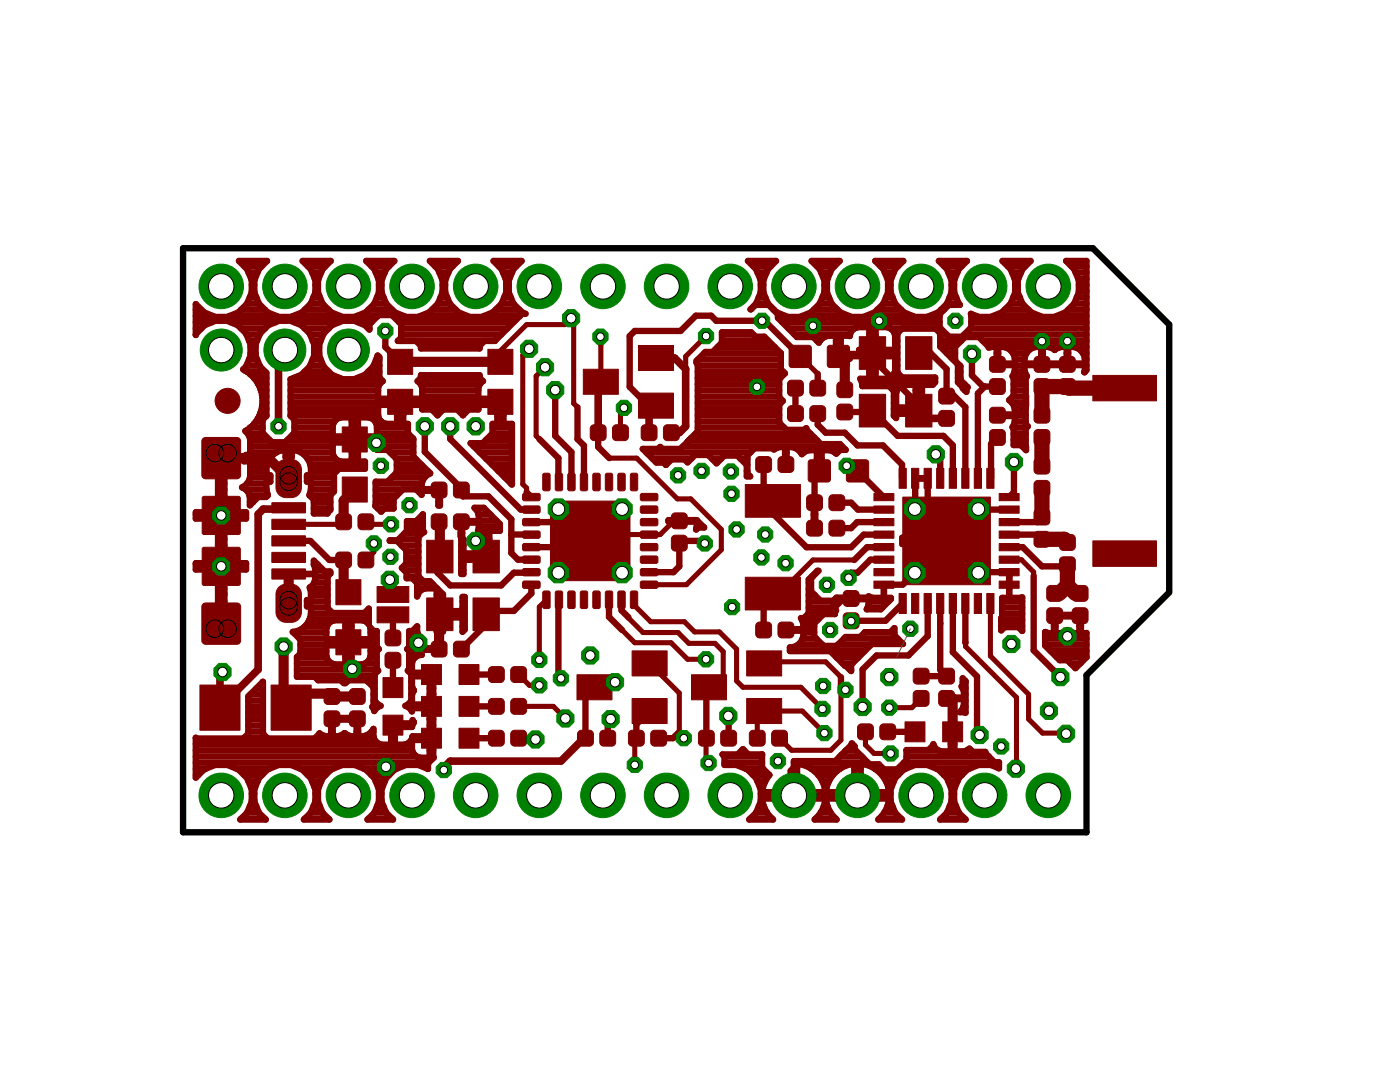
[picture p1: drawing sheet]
<svg xmlns="http://www.w3.org/2000/svg" width="279mm" height="216mm" viewBox="0 0 279 216" stroke-linecap="round" stroke-linejoin="round" font-family="sans-serif">
<g fill="#800000" stroke="#800000" stroke-width=".2">
<path d="M64.9 137.6l.6-.2h1.5a.79 .79 0 0 1 .8 .8v1.6a.79 .79 0 0 1-.8 .8h-1.5a.79 .79 0 0 1-.8-.8v-1.6z" fill-rule="evenodd"/>
<path d="M64.9 142.1l.6-.3h1.5a.79 .79 0 0 1 .8 .8v1.6a.79 .79 0 0 1-.8 .8h-1.5a.79 .79 0 0 1-.8-.8v-1.6z" fill-rule="evenodd"/>
<path d="M77.1 125.9l.5-.2h1.6a.79 .79 0 0 1 .8 .8v1.6a.79 .79 0 0 1-.8 .8h-1.6a.79 .79 0 0 1-.8-.8v-1.6z" fill-rule="evenodd"/>
<path d="M77.1 130.4l.5-.2h1.6a.79 .79 0 0 1 .8 .7v1.6a.79 .79 0 0 1-.8 .8h-1.6a.79 .79 0 0 1-.8-.8v-1.6z" fill-rule="evenodd"/>
<path d="M102.1 145.9l.6-.2h1.6a.79 .79 0 0 1 .8 .8v1.6a.79 .79 0 0 1-.8 .8h-1.6a.79 .79 0 0 1-.8-.8v-1.6z" fill-rule="evenodd"/>
<path d="M97.7 145.9l.6-.2h1.6a.79 .79 0 0 1 .7 .8v1.6a.79 .79 0 0 1-.7 .8h-1.6a.79 .79 0 0 1-.8-.8v-1.6z" fill-rule="evenodd"/>
<path d="M102.1 139.6l.6-.2h1.6a.79 .79 0 0 1 .8 .8v1.5a.79 .79 0 0 1-.8 .8h-1.6a.79 .79 0 0 1-.8-.8v-1.5z" fill-rule="evenodd"/>
<path d="M97.7 139.6l.6-.2h1.6a.79 .79 0 0 1 .7 .8v1.5a.79 .79 0 0 1-.7 .8h-1.6a.79 .79 0 0 1-.8-.8v-1.5z" fill-rule="evenodd"/>
<path d="M102.1 133.2l.6-.2h1.6a.79 .79 0 0 1 .8 .8v1.6a.79 .79 0 0 1-.8 .8h-1.6a.79 .79 0 0 1-.8-.8v-1.6z" fill-rule="evenodd"/>
<path d="M97.7 133.2l.6-.2h1.6a.79 .79 0 0 1 .7 .8v1.6a.79 .79 0 0 1-.7 .8h-1.6a.79 .79 0 0 1-.8-.8v-1.6z" fill-rule="evenodd"/>
<path d="M70 142.1l.5-.3h1.6a.79 .79 0 0 1 .8 .8v1.6a.79 .79 0 0 1-.8 .8h-1.6a.79 .79 0 0 1-.8-.8v-1.6z" fill-rule="evenodd"/>
<path d="M70 137.6l.5-.2h1.6a.79 .79 0 0 1 .8 .8v1.6a.79 .79 0 0 1-.8 .8h-1.6a.79 .79 0 0 1-.8-.8v-1.6z" fill-rule="evenodd"/>
<path d="M71.7 102.8l.5-.3h1.6a.79 .79 0 0 1 .8 .8v1.6a.79 .79 0 0 1-.8 .8h-1.6a.79 .79 0 0 1-.8-.8v-1.6z" fill-rule="evenodd"/>
<path d="M67.2 102.8l.6-.3h1.6a.79 .79 0 0 1 .8 .8v1.6a.79 .79 0 0 1-.8 .8h-1.6a.79 .79 0 0 1-.8-.8v-1.6z" fill-rule="evenodd"/>
<path d="M71.7 110.4l.5-.2h1.6a.79 .79 0 0 1 .8 .7v1.6a.79 .79 0 0 1-.8 .8h-1.6a.79 .79 0 0 1-.8-.8v-1.6z" fill-rule="evenodd"/>
<path d="M67.2 110.4l.6-.2h1.6a.79 .79 0 0 1 .8 .7v1.6a.79 .79 0 0 1-.8 .8h-1.6a.79 .79 0 0 1-.8-.8v-1.6z" fill-rule="evenodd"/>
<path d="M169.2 91.8l3.6-.1 .5 .3 .1 3.6-.3 .5-3.6 .1-.5-.3-.1-3.6z" fill-rule="evenodd"/>
<path d="M161.6 91.8l3.6-.1 .5 .3v3.6l-.2 .5-3.7 .1-.4-.3-.1-3.6z" fill-rule="evenodd"/>
<path d="M165.6 104l.6-.2h1.6a.79 .79 0 0 1 .8 .8v1.6a.79 .79 0 0 1-.8 .8h-1.6a.79 .79 0 0 1-.8-.8v-1.6z" fill-rule="evenodd"/>
<path d="M161.2 104l.6-.2h1.6a.79 .79 0 0 1 .7 .8v1.6a.79 .79 0 0 1-.7 .8h-1.6a.79 .79 0 0 1-.8-.8v-1.6z" fill-rule="evenodd"/>
<path d="M165.6 99l.6-.3h1.6a.79 .79 0 0 1 .8 .8v1.6a.79 .79 0 0 1-.8 .8h-1.6a.79 .79 0 0 1-.8-.8v-1.6z" fill-rule="evenodd"/>
<path d="M161.2 99l.6-.3h1.6a.79 .79 0 0 1 .7 .8v1.6a.79 .79 0 0 1-.7 .8h-1.6a.79 .79 0 0 1-.8-.8v-1.6z" fill-rule="evenodd"/>
<path d="M151 91.3l.6-.2h1.6a.79 .79 0 0 1 .8 .8v1.6a.79 .79 0 0 1-.8 .8h-1.6a.79 .79 0 0 1-.8-.8v-1.6z" fill-rule="evenodd"/>
<path d="M155.5 91.3l.6-.2h1.5a.79 .79 0 0 1 .8 .8v1.6a.79 .79 0 0 1-.8 .8h-1.5a.79 .79 0 0 1-.8-.8v-1.6z" fill-rule="evenodd"/>
<path d="M151 124.4l.6-.3h1.6a.79 .79 0 0 1 .8 .8v1.6a.79 .79 0 0 1-.8 .8h-1.6a.79 .79 0 0 1-.8-.8v-1.6z" fill-rule="evenodd"/>
<path d="M155.5 124.4l.6-.3h1.5a.79 .79 0 0 1 .8 .8v1.6a.79 .79 0 0 1-.8 .8h-1.5a.79 .79 0 0 1-.8-.8v-1.6z" fill-rule="evenodd"/>
<path d="M168.5 118.1l.6-.3h1.6a.79 .79 0 0 1 .7 .8v1.6a.79 .79 0 0 1-.7 .8h-1.6a.79 .79 0 0 1-.8-.8v-1.6z" fill-rule="evenodd"/>
<path d="M168.5 122.5l.6-.2h1.6a.79 .79 0 0 1 .7 .8v1.6a.79 .79 0 0 1-.7 .8h-1.6a.79 .79 0 0 1-.8-.8v-1.6z" fill-rule="evenodd"/>
<path d="M209.1 121.5l.6-.2h1.6a.79 .79 0 0 1 .8 .8v1.5a.79 .79 0 0 1-.8 .8h-1.6a.79 .79 0 0 1-.8-.8v-1.5z" fill-rule="evenodd"/>
<path d="M209.1 117.1l.6-.3h1.6a.79 .79 0 0 1 .8 .8v1.6a.79 .79 0 0 1-.8 .8h-1.6a.79 .79 0 0 1-.8-.8v-1.6z" fill-rule="evenodd"/>
<path d="M211.7 106.9l.5-.2h1.6a.79 .79 0 0 1 .8 .8v1.5a.79 .79 0 0 1-.8 .8h-1.6a.79 .79 0 0 1-.8-.8v-1.5z" fill-rule="evenodd"/>
<path d="M211.7 111.3l.5-.2h1.6a.79 .79 0 0 1 .8 .8v1.6a.79 .79 0 0 1-.8 .8h-1.6a.79 .79 0 0 1-.8-.8v-1.6z" fill-rule="evenodd"/>
<path d="M206.6 106.3l.5-.3h1.6a.79 .79 0 0 1 .8 .8v1.6a.79 .79 0 0 1-.8 .8h-1.6a.79 .79 0 0 1-.7-.8v-1.6z" fill-rule="evenodd"/>
<path d="M206.6 101.8l.5-.2h1.6a.79 .79 0 0 1 .8 .8v1.6a.79 .79 0 0 1-.8 .8h-1.6a.79 .79 0 0 1-.7-.8v-1.6z" fill-rule="evenodd"/>
<path d="M206.6 96.1l.5-.2h1.6a.79 .79 0 0 1 .8 .8v1.5a.79 .79 0 0 1-.8 .8h-1.6a.79 .79 0 0 1-.7-.8v-1.5z" fill-rule="evenodd"/>
<path d="M206.6 91.7l.5-.3h1.6a.79 .79 0 0 1 .8 .8v1.6a.79 .79 0 0 1-.8 .8h-1.6a.79 .79 0 0 1-.7-.8v-1.6z" fill-rule="evenodd"/>
<path d="M206.6 81.5l.5-.2h1.6a.79 .79 0 0 1 .8 .8v1.5a.79 .79 0 0 1-.8 .8h-1.6a.79 .79 0 0 1-.7-.8v-1.5z" fill-rule="evenodd"/>
<path d="M206.6 85.9l.5-.2h1.6a.79 .79 0 0 1 .8 .8v1.6a.79 .79 0 0 1-.8 .8h-1.6a.79 .79 0 0 1-.7-.8v-1.6z" fill-rule="evenodd"/>
<path d="M206.6 75.8l.5-.3h1.6a.79 .79 0 0 1 .8 .8v1.6a.79 .79 0 0 1-.8 .8h-1.6a.79 .79 0 0 1-.7-.8v-1.6z" fill-rule="evenodd"/>
<path d="M206.6 71.4l.5-.3h1.6a.79 .79 0 0 1 .8 .8v1.6a.79 .79 0 0 1-.8 .8h-1.6a.79 .79 0 0 1-.7-.8v-1.6z" fill-rule="evenodd"/>
<path d="M197.7 85.9l.6-.2h1.5a.79 .79 0 0 1 .8 .8v1.6a.79 .79 0 0 1-.8 .8h-1.5a.79 .79 0 0 1-.8-.8v-1.6z" fill-rule="evenodd"/>
<path d="M197.7 81.5l.6-.2h1.5a.79 .79 0 0 1 .8 .8v1.5a.79 .79 0 0 1-.8 .8h-1.5a.79 .79 0 0 1-.8-.8v-1.5z" fill-rule="evenodd"/>
<path d="M197.7 75.8l.6-.3h1.5a.79 .79 0 0 1 .8 .8v1.6a.79 .79 0 0 1-.8 .8h-1.5a.79 .79 0 0 1-.8-.8v-1.6z" fill-rule="evenodd"/>
<path d="M197.7 71.4l.6-.3h1.5a.79 .79 0 0 1 .8 .8v1.6a.79 .79 0 0 1-.8 .8h-1.5a.79 .79 0 0 1-.8-.8v-1.6z" fill-rule="evenodd"/>
<path d="M167.2 80.9l.6-.3h1.6a.79 .79 0 0 1 .8 .8v1.6a.79 .79 0 0 1-.8 .8h-1.6a.79 .79 0 0 1-.8-.8v-1.6z" fill-rule="evenodd"/>
<path d="M167.2 76.4l.6-.2h1.6a.79 .79 0 0 1 .8 .8v1.6a.79 .79 0 0 1-.8 .8h-1.6a.79 .79 0 0 1-.8-.8v-1.6z" fill-rule="evenodd"/>
<path d="M187.6 77.7l.5-.3h1.6a.79 .79 0 0 1 .8 .8v1.6a.79 .79 0 0 1-.8 .8h-1.6a.79 .79 0 0 1-.8-.8v-1.6z" fill-rule="evenodd"/>
<path d="M187.6 82.1l.5-.2h1.6a.79 .79 0 0 1 .8 .8v1.6a.79 .79 0 0 1-.8 .8h-1.6a.79 .79 0 0 1-.8-.8v-1.6z" fill-rule="evenodd"/>
<path d="M182.5 138l.5-.2h1.6a.79 .79 0 0 1 .8 .8v1.6a.79 .79 0 0 1-.8 .7h-1.6a.79 .79 0 0 1-.8-.7v-1.6z" fill-rule="evenodd"/>
<path d="M182.5 133.6l.5-.3h1.6a.79 .79 0 0 1 .8 .8v1.6a.79 .79 0 0 1-.8 .8h-1.6a.79 .79 0 0 1-.8-.8v-1.6z" fill-rule="evenodd"/>
<path d="M187.6 138l.5-.2h1.6a.79 .79 0 0 1 .8 .8v1.6a.79 .79 0 0 1-.8 .7h-1.6a.79 .79 0 0 1-.8-.7v-1.6z" fill-rule="evenodd"/>
<path d="M187.6 133.6l.5-.3h1.6a.79 .79 0 0 1 .8 .8v1.6a.79 .79 0 0 1-.8 .8h-1.6a.79 .79 0 0 1-.8-.8v-1.6z" fill-rule="evenodd"/>
<path d="M161.8 81.2l.6-.3h1.6a.79 .79 0 0 1 .8 .8v1.6a.79 .79 0 0 1-.8 .8h-1.6a.79 .79 0 0 1-.8-.8v-1.6z" fill-rule="evenodd"/>
<path d="M157.4 81.2l.6-.3h1.5a.79 .79 0 0 1 .8 .8v1.6a.79 .79 0 0 1-.8 .8h-1.5a.79 .79 0 0 1-.8-.8v-1.6z" fill-rule="evenodd"/>
<path d="M157.4 76.1l.6-.2h1.5a.79 .79 0 0 1 .8 .8v1.5a.79 .79 0 0 1-.8 .8h-1.5a.79 .79 0 0 1-.8-.8v-1.5z" fill-rule="evenodd"/>
<path d="M161.8 76.1l.6-.2h1.6a.79 .79 0 0 1 .8 .8v1.5a.79 .79 0 0 1-.8 .8h-1.6a.79 .79 0 0 1-.8-.8v-1.5z" fill-rule="evenodd"/>
<path d="M157.8 69l3.6-.1 .4 .3 .1 3.6-.3 .5h-3.6l-.4-.2-.1-3.6z" fill-rule="evenodd"/>
<path d="M165.4 69l3.6-.1 .5 .3v3.6l-.2 .5h-3.6l-.5-.2-.1-3.6z" fill-rule="evenodd"/>
<path d="M214.2 121.5l.6-.2h1.6a.79 .79 0 0 1 .7 .8v1.5a.79 .79 0 0 1-.7 .8h-1.6a.79 .79 0 0 1-.8-.8v-1.5z" fill-rule="evenodd"/>
<path d="M214.2 117.1l.6-.3h1.6a.79 .79 0 0 1 .7 .8v1.6a.79 .79 0 0 1-.7 .8h-1.6a.79 .79 0 0 1-.8-.8v-1.6z" fill-rule="evenodd"/>
<path d="M104.5 98.5h3.1l.2 .3v.9l-.4 .2h-2.9l-.2-.3v-.8z" fill-rule="evenodd"/>
<path d="M104.5 101h3.1l.2 .3v.9l-.4 .2h-2.9l-.2-.3v-.8z" fill-rule="evenodd"/>
<path d="M104.5 103.5h3.1l.2 .3v.9l-.4 .2h-2.9l-.2-.3v-.8z" fill-rule="evenodd"/>
<path d="M104.5 106h3.1l.2 .3v.9l-.4 .2h-2.9l-.2-.3v-.8z" fill-rule="evenodd"/>
<path d="M104.5 108.5h3.1l.2 .3v.9l-.4 .2h-2.9l-.2-.4v-.7z" fill-rule="evenodd"/>
<path d="M104.5 111h3.1l.2 .3v.9l-.4 .2h-2.9l-.2-.4v-.7z" fill-rule="evenodd"/>
<path d="M104.5 113.5h3.1l.2 .3v.9l-.4 .2h-2.9l-.2-.4v-.7z" fill-rule="evenodd"/>
<path d="M104.5 116h3.1l.2 .3v.9l-.4 .2h-2.9l-.2-.4v-.7z" fill-rule="evenodd"/>
<path d="M108.4 118.1l.3-.2h.7l.3 .2 .1 3-.2 .3h-.9l-.3-.1z" fill-rule="evenodd"/>
<path d="M110.9 118.1l.3-.2h.7l.3 .2 .1 3-.2 .3h-.9l-.3-.1z" fill-rule="evenodd"/>
<path d="M113.4 118.1l.3-.2h.7l.3 .2 .1 3-.2 .3h-.9l-.3-.1z" fill-rule="evenodd"/>
<path d="M115.9 118.1l.3-.2h.7l.3 .2 .1 3-.2 .3h-.9l-.3-.1z" fill-rule="evenodd"/>
<path d="M118.4 118.1l.3-.2h.7l.3 .2 .1 3-.2 .3h-.9l-.3-.1z" fill-rule="evenodd"/>
<path d="M120.8 118.1l.4-.2h.7l.3 .2 .1 3-.2 .3h-.9l-.4-.1z" fill-rule="evenodd"/>
<path d="M123.3 118.1l.4-.2h.7l.3 .2 .1 3-.2 .3h-.9l-.4-.1z" fill-rule="evenodd"/>
<path d="M125.8 118.1l.4-.2h.7l.3 .2 .1 3-.2 .3h-.9l-.4-.1z" fill-rule="evenodd"/>
<path d="M128 116h3.1l.2 .3-.1 .9-.3 .2h-2.9l-.2-.4v-.7z" fill-rule="evenodd"/>
<path d="M128 113.5h3.1l.2 .3-.1 .9-.3 .2h-2.9l-.2-.4v-.7z" fill-rule="evenodd"/>
<path d="M128 111h3.1l.2 .3-.1 .9-.3 .2h-2.9l-.2-.4v-.7z" fill-rule="evenodd"/>
<path d="M128 108.5h3.1l.2 .3-.1 .9-.3 .2h-2.9l-.2-.4v-.7z" fill-rule="evenodd"/>
<path d="M128 106h3.1l.2 .3-.1 .9-.3 .2h-2.9l-.2-.3v-.8z" fill-rule="evenodd"/>
<path d="M128 103.5h3.1l.2 .3-.1 .9-.3 .2h-2.9l-.2-.3v-.8z" fill-rule="evenodd"/>
<path d="M128 101h3.1l.2 .3-.1 .9-.3 .2h-2.9l-.2-.3v-.8z" fill-rule="evenodd"/>
<path d="M128 98.5h3.1l.2 .3-.1 .9-.3 .2h-2.9l-.2-.3v-.8z" fill-rule="evenodd"/>
<path d="M125.8 94.6l.4-.2h.7l.3 .2 .1 3-.2 .3h-.9l-.4-.1z" fill-rule="evenodd"/>
<path d="M123.3 94.6l.4-.2h.7l.3 .2 .1 3-.2 .3h-.9l-.4-.1z" fill-rule="evenodd"/>
<path d="M120.8 94.6l.4-.2h.7l.3 .2 .1 3-.2 .3h-.9l-.4-.1z" fill-rule="evenodd"/>
<path d="M118.4 94.6l.3-.2h.7l.3 .2 .1 3-.2 .3h-.9l-.3-.1z" fill-rule="evenodd"/>
<path d="M115.9 94.6l.3-.2h.7l.3 .2 .1 3-.2 .3h-.9l-.3-.1z" fill-rule="evenodd"/>
<path d="M113.4 94.6l.3-.2h.7l.3 .2 .1 3-.2 .3h-.9l-.3-.1z" fill-rule="evenodd"/>
<path d="M110.9 94.6l.3-.2h.7l.3 .2 .1 3-.2 .3h-.9l-.3-.1z" fill-rule="evenodd"/>
<path d="M108.4 94.6l.3-.2h.7l.3 .2 .1 3-.2 .3h-.9l-.3-.1z" fill-rule="evenodd"/>
<path d="M110.1 100.2l.5-.2h14.3a.79 .79 0 0 1 .8 .8v14.3a.79 .79 0 0 1-.8 .8h-14.3a.79 .79 0 0 1-.7-.8v-14.3z" fill-rule="evenodd"/>
<path d="M134.2 107l.6-.2h1.6a.79 .79 0 0 1 .8 .8v1.6a.79 .79 0 0 1-.8 .8h-1.6a.79 .79 0 0 1-.8-.8v-1.6z" fill-rule="evenodd"/>
<path d="M134.2 102.6l.6-.3h1.6a.79 .79 0 0 1 .8 .8v1.6a.79 .79 0 0 1-.8 .8h-1.6a.79 .79 0 0 1-.8-.8v-1.6z" fill-rule="evenodd"/>
<path d="M90.7 96.4l.6-.2h1.6a.79 .79 0 0 1 .8 .8v1.6a.79 .79 0 0 1-.8 .8h-1.6a.79 .79 0 0 1-.8-.8v-1.6z" fill-rule="evenodd"/>
<path d="M86.3 96.4l.5-.2h1.6a.79 .79 0 0 1 .8 .8v1.6a.79 .79 0 0 1-.8 .8h-1.6a.79 .79 0 0 1-.8-.8v-1.6z" fill-rule="evenodd"/>
<path d="M90.7 128.2l.6-.3h1.6a.79 .79 0 0 1 .8 .8v1.6a.79 .79 0 0 1-.8 .8h-1.6a.79 .79 0 0 1-.8-.8v-1.6z" fill-rule="evenodd"/>
<path d="M86.3 128.2l.5-.3h1.6a.79 .79 0 0 1 .8 .8v1.6a.79 .79 0 0 1-.8 .8h-1.6a.79 .79 0 0 1-.8-.8v-1.6z" fill-rule="evenodd"/>
<path d="M86.3 102.8l.5-.3h1.6a.79 .79 0 0 1 .8 .8v1.6a.79 .79 0 0 1-.8 .8h-1.6a.79 .79 0 0 1-.8-.8v-1.6z" fill-rule="evenodd"/>
<path d="M90.7 102.8l.6-.3h1.6a.79 .79 0 0 1 .8 .8v1.6a.79 .79 0 0 1-.8 .8h-1.6a.79 .79 0 0 1-.8-.8v-1.6z" fill-rule="evenodd"/>
<path d="M175.8 144.7l.6-.3h1.6a.79 .79 0 0 1 .8 .8v1.6a.79 .79 0 0 1-.8 .8h-1.6a.79 .79 0 0 1-.8-.8v-1.6z" fill-rule="evenodd"/>
<path d="M171.4 144.7l.5-.3h1.6a.79 .79 0 0 1 .8 .8v1.6a.79 .79 0 0 1-.8 .8h-1.6a.79 .79 0 0 1-.8-.8v-1.6z" fill-rule="evenodd"/>
<path d="M40.5 87.5l.6-.2h6.2a.76 .76 0 0 1 .7 .7v6.8a.76 .76 0 0 1-.7 .7h-6.2a.76 .76 0 0 1-.8-.7v-6.8z" fill-rule="evenodd"/>
<path d="M40.5 120.5l.6-.2h6.2a.76 .76 0 0 1 .7 .8v6.7a.76 .76 0 0 1-.7 .8h-6.2a.76 .76 0 0 1-.8-.8v-6.7z" fill-rule="evenodd"/>
<path d="M55.7 92.3a3.1 3.1 0 0 1 4.2 .4l.3 1v3.6a2.03 2.03 0 0 1-2.1 2 2.37 2.37 0 0 1-3-1.5v-4.1v-.5z" fill-rule="evenodd"/>
<path d="M55.7 117.2a3.1 3.1 0 0 1 4.2 .4l.3 1v3.6a2.03 2.03 0 0 1-2.1 2 2.37 2.37 0 0 1-3-1.5v-4.1v-.6z" fill-rule="evenodd"/>
<path d="M54.3 100.3h6.6l.1 1.9-.1 .1h-6.5z" fill-rule="evenodd"/>
<path d="M54.3 103.6h6.6l.1 1.9-.1 .1h-6.5z" fill-rule="evenodd"/>
<path d="M54.3 106.9h6.6l.1 1.9-.1 .1h-6.5z" fill-rule="evenodd"/>
<path d="M54.3 110.2h6.6l.1 1.9-.1 .1h-6.5z" fill-rule="evenodd"/>
<path d="M54.3 113.5h6.6l.1 1.9-.1 .1h-6.5z" fill-rule="evenodd"/>
<path d="M40.5 99.1l7.1-.1 .3 .2 .1 7.1-.2 .3-7.1 .1-.3-.2-.1-7.1z" fill-rule="evenodd"/>
<path d="M40.5 109.3l7.1-.1 .3 .2 .1 7-.2 .4h-7.1l-.3-.2-.1-7z" fill-rule="evenodd"/>
<path d="M132.6 85l.6-.2h1.6a.79 .79 0 0 1 .8 .7v1.6a.79 .79 0 0 1-.8 .8h-1.6a.79 .79 0 0 1-.8-.8v-1.6z" fill-rule="evenodd"/>
<path d="M128.2 85l.5-.2h1.6a.79 .79 0 0 1 .8 .7v1.6a.79 .79 0 0 1-.8 .8h-1.6a.79 .79 0 0 1-.7-.8v-1.6z" fill-rule="evenodd"/>
<path d="M122.5 85l.5-.2h1.6a.79 .79 0 0 1 .8 .7v1.6a.79 .79 0 0 1-.8 .8h-1.6a.79 .79 0 0 1-.8-.8v-1.6z" fill-rule="evenodd"/>
<path d="M118 85l.6-.2h1.6a.79 .79 0 0 1 .8 .7v1.6a.79 .79 0 0 1-.8 .8h-1.6a.79 .79 0 0 1-.8-.8v-1.6z" fill-rule="evenodd"/>
<path d="M154.2 145.9l.6-.2h1.6a.79 .79 0 0 1 .8 .8v1.6a.79 .79 0 0 1-.8 .8h-1.6a.79 .79 0 0 1-.8-.8v-1.6z" fill-rule="evenodd"/>
<path d="M149.8 145.9l.5-.2h1.6a.79 .79 0 0 1 .8 .8v1.6a.79 .79 0 0 1-.8 .8h-1.6a.79 .79 0 0 1-.8-.8v-1.6z" fill-rule="evenodd"/>
<path d="M144.1 145.9l.5-.2h1.6a.79 .79 0 0 1 .8 .8v1.6a.79 .79 0 0 1-.8 .8h-1.6a.79 .79 0 0 1-.8-.8v-1.6z" fill-rule="evenodd"/>
<path d="M139.6 145.9l.6-.2h1.6a.79 .79 0 0 1 .8 .8v1.6a.79 .79 0 0 1-.8 .8h-1.6a.79 .79 0 0 1-.8-.8v-1.6z" fill-rule="evenodd"/>
<path d="M130.1 145.9l.6-.2h1.5a.79 .79 0 0 1 .8 .8v1.6a.79 .79 0 0 1-.8 .8h-1.5a.79 .79 0 0 1-.8-.8v-1.6z" fill-rule="evenodd"/>
<path d="M125.6 145.9l.6-.2h1.6a.79 .79 0 0 1 .8 .8v1.6a.79 .79 0 0 1-.8 .8h-1.6a.79 .79 0 0 1-.8-.8v-1.6z" fill-rule="evenodd"/>
<path d="M119.9 145.9l.6-.2h1.6a.79 .79 0 0 1 .8 .8v1.6a.79 .79 0 0 1-.8 .8h-1.6a.79 .79 0 0 1-.8-.8v-1.6z" fill-rule="evenodd"/>
<path d="M115.5 145.9l.5-.2h1.6a.79 .79 0 0 1 .8 .8v1.6a.79 .79 0 0 1-.8 .8h-1.6a.79 .79 0 0 1-.7-.8v-1.6z" fill-rule="evenodd"/>
<path d="M211.7 75.8l.5-.3h1.6a.79 .79 0 0 1 .8 .8v1.6a.79 .79 0 0 1-.8 .8h-1.6a.79 .79 0 0 1-.8-.8v-1.6z" fill-rule="evenodd"/>
<path d="M211.7 71.4l.5-.3h1.6a.79 .79 0 0 1 .8 .8v1.6a.79 .79 0 0 1-.8 .8h-1.6a.79 .79 0 0 1-.8-.8v-1.6z" fill-rule="evenodd"/>
<circle cx="45.4" cy="80" r="2.5"/>
</g>
<g fill="#800000" stroke="#800000" stroke-width=".2">
<path d="M67 115.7h5v5h-5z"/>
<path d="M67 125.7h5v5h-5z"/>
<path d="M68.3 95.2h5v5h-5z"/>
<path d="M68.3 85.2h5v5h-5z"/>
<path d="M97.4 69.7h5v5h-5z"/>
<path d="M97.4 77.7h5v5h-5z"/>
<path d="M77.4 77.7h5v5h-5z"/>
<path d="M77.4 69.7h5v5h-5z"/>
<path d="M174.4 98.5h4v1.4h-4z"/>
<path d="M174.4 101h4v1.4h-4z"/>
<path d="M174.4 103.5h4v1.4h-4z"/>
<path d="M174.4 106h4v1.4h-4z"/>
<path d="M174.4 108.5h4v1.4h-4z"/>
<path d="M174.4 111h4v1.4h-4z"/>
<path d="M174.4 113.5h4v1.4h-4z"/>
<path d="M174.4 116h4v1.4h-4z"/>
<path d="M179.4 118.4h1.5v4h-1.5z"/>
<path d="M181.9 118.4h1.5v4h-1.5z"/>
<path d="M184.4 118.4h1.5v4h-1.5z"/>
<path d="M186.9 118.4h1.5v4h-1.5z"/>
<path d="M189.4 118.4h1.5v4h-1.5z"/>
<path d="M191.9 118.4h1.5v4h-1.5z"/>
<path d="M194.4 118.4h1.5v4h-1.5z"/>
<path d="M196.9 118.4h1.5v4h-1.5z"/>
<path d="M199.4 116h4v1.4h-4z"/>
<path d="M199.4 113.5h4v1.4h-4z"/>
<path d="M199.4 111h4v1.4h-4z"/>
<path d="M199.4 108.5h4v1.4h-4z"/>
<path d="M199.4 106h4v1.4h-4z"/>
<path d="M199.4 103.5h4v1.4h-4z"/>
<path d="M199.4 101h4v1.4h-4z"/>
<path d="M199.4 98.5h4v1.4h-4z"/>
<path d="M196.9 93.5h1.5v3.9h-1.5z"/>
<path d="M194.4 93.5h1.5v3.9h-1.5z"/>
<path d="M191.9 93.5h1.5v3.9h-1.5z"/>
<path d="M189.4 93.5h1.5v3.9h-1.5z"/>
<path d="M186.9 93.5h1.5v3.9h-1.5z"/>
<path d="M184.4 93.5h1.5v3.9h-1.5z"/>
<path d="M181.9 93.5h1.5v3.9h-1.5z"/>
<path d="M179.4 93.5h1.5v3.9h-1.5z"/>
<path d="M180.2 99.2h17.5v17.5h-17.5z"/>
<path d="M148.7 96.7h11v6.5h-11z"/>
<path d="M148.7 115.2h11v6.5h-11z"/>
<path d="M218.1 74.9h12.7v5.1h-12.7z"/>
<path d="M218.1 107.9h12.7v5.1h-12.7z"/>
<path d="M180.7 78.7h5.3v6.5h-5.3z"/>
<path d="M180.7 67.2h5.3v6.5h-5.3z"/>
<path d="M171.5 67.2h5.2v6.5h-5.2z"/>
<path d="M171.5 78.7h5.2v6.5h-5.2z"/>
<path d="M39.9 136.7h8v9h-8z"/>
<path d="M54.1 136.7h8v9h-8z"/>
<path d="M85.2 107.8h5.2v6.5h-5.2z"/>
<path d="M85.2 119.3h5.2v6.5h-5.2z"/>
<path d="M94.4 119.3h5.3v6.5h-5.3z"/>
<path d="M94.4 107.8h5.3v6.5h-5.3z"/>
<path d="M116.4 73.7h7v5h-7z"/>
<path d="M127.4 68.9h7v5h-7z"/>
<path d="M127.4 78.4h7v5h-7z"/>
<path d="M138 134.6h7v5h-7z"/>
<path d="M149 129.9h7v5h-7z"/>
<path d="M149 139.4h7v5h-7z"/>
<path d="M115.1 134.6h7v5h-7z"/>
<path d="M126.2 129.9h6.9v5h-6.9z"/>
<path d="M126.2 139.4h6.9v5h-6.9z"/>
<path d="M84.1 139h4v3.9h-4z"/>
<path d="M91.6 139h4v3.9h-4z"/>
<path d="M84.1 132.6h4v4h-4z"/>
<path d="M91.6 132.6h4v4h-4z"/>
<path d="M84.1 145.3h4v4h-4z"/>
<path d="M91.6 145.3h4v4h-4z"/>
<path d="M76.4 142.7h4v4h-4z"/>
<path d="M76.4 135.2h4v4h-4z"/>
<path d="M188.1 144h4v4h-4z"/>
<path d="M180.6 144h4v4h-4z"/>
<path d="M75.2 117h6.4v3.2h-6.4z"/>
<path d="M75.2 121.1h6.4v3.2h-6.4z"/>
</g>
<g fill="none" stroke="#800000" stroke-width="1">
<path d="M99.9 72.2h-7.3l-.2 .2h5.1l7.6-7.6h7.6l1.3-1.3 .5 .5v16.5l.8 .8M105.6 69.6l-1.3 1.3v25.7l.8 .8v.8M108.8 73.3l-1.8 1.7v12l.6 .6M119.8 67.2l.1 9M140.9 67.1l-4.1 4v14.2l-1 1h-.2M159.7 71.1l3.5 3.5M87.6 97.8v1.9M121.6 91.4h5.5l8.1 8.1h2.7l6.1 6.1v4.1l-7 7h-7.5M124.5 81.4l-.7 .7v4.2l.2-.2M68.6 104.1l-.5 .5h-10.5M73 104.1l.5 .5h4.5M74.6 108.4v1.8l-1.6 1.5"/>
<path d="M109.1 119.7l-1.5 1.4v10.6M121.6 106.7l2.5 2.5v5.1l-6.3-6.4M122.9 106.7l-1.3 1.2h-3.8M126.5 119.7v1l3.4 3.4h6.7l2 2h5l3.4 3.4v6.4l1.3 1.2h11.5l4.3 4.4M129.6 106.7h-.1M135.6 103.9h-1.1l-2.7 2.8h-12.7l-1.3 1.2M169.9 119.4h-1.4l-2.4 2.5h-3.9v2.5l-1.2 1.3h-4.2M170.5 111.7h-8.3l-5 5.1h-1.3l-1.7 1.6M201.4 111.7h2.4l2.5 2.5v.7M103.5 134.6l2.2 2.2h1.9M122.7 136.1l-4.1 1M124.1 125.7l2.6 2.5h7.2l3.3 3.4h3.7"/>
<path d="M125.4 123.2l2.9 3h7l2.2 2.2h5.2l1.6 1.6v5.6l-2.8 1.5 1.7-1.7M129.6 132.4l6 5.9v8.1l.9 .9M152.5 132.4l.3-.3h12l3 3v12.6l-2 2h-7.8l-2.4-2.4M183.8 139.4l-1.8 1.8h-4.5M192.7 128.2v.8l10.2 10.2v14.1l-.2 .1M197.7 120.4v10.5l7.6 7.6v5l2.8 2.8h4.5l.2 .1M103.5 140.9h6.9l2.4 2.5M127 147.3l-.3 .3v5M140.9 147.4v4.3l.5 .6M164.5 146.3l-4.4-4.4h-7.6l-1.4 1.4v4M172.7 146v2.6l1.7 1.7h3.3"/>
</g>
<g fill="none" stroke="#800000" stroke-width="1.3">
<path d="M48.8 53.1h3.4M49.6 54.4h1.8M49.8 59.3h1.4M50.1 55.6h.8M50.2 58.1h.6M50.2 56.9h.6M61.5 53.1h3.4M62.3 54.4h1.8M62.5 59.3h1.4M62.8 55.6h.8M62.9 58.1h.6M62.9 56.9h.6"/>
<path d="M74.2 53.1h3.4M75 54.4h1.8M75.2 59.3h1.4M75.5 55.6h.8M75.6 58.1h.5M75.6 56.9h.5M86.9 53.1h3.4M87.7 54.4h1.8M87.9 59.3h1.3M88.2 55.6h.8M88.3 58.1h.5M88.3 56.9h.5"/>
<path d="M99.6 53.1h3.4M100.4 54.4h1.8M100.6 59.3h1.3M100.9 55.6h.8M101 58.1h.5M101 56.9h.5M150.3 53.1h3.5M151.2 54.4h1.8M151.4 59.3h1.3M151.7 55.6h.8M151.8 58.1h.5M151.8 56.9h.5"/>
<path d="M163 53.1h3.5M163.9 54.4h1.8M164.1 59.3h1.3M164.4 55.6h.8M164.5 58.1h.5M164.5 56.9h.5M175.7 53.1h3.5M176.6 54.4h1.8M176.8 59.3h1.3M177.1 55.6h.8M177.2 58.1h.5M177.2 56.9h.5"/>
<path d="M188.4 53.1h3.5M189.3 54.4h1.8M189.5 59.3h1.3M189.8 55.6h.8M189.9 58.1h.5M189.9 56.9h.5M201.1 53.1h3.5M202 54.4h1.8M202.2 59.3h1.3M202.5 55.6h.7M202.6 58.1h.5M202.6 56.9h.5"/>
<path d="M213.8 53.1h3M214.7 54.4h2.1M214.9 59.3h1.9M215.2 55.6h1.6M215.3 58.1h1.5M215.3 56.9h1.5M39.1 65.5h1.1M39.1 66.8h.1M39.1 64.3h3.2M39.1 63.1h3.4M39.1 61.8h1.1M45.8 63.1h9.4"/>
<path d="M46 64.3h9M48.1 65.5h4.8M48.1 61.8h4.8M49.2 73h2.6M49.2 66.8h2.6M49.3 60.6h2.4M49.4 74.2h3.5M49.5 74.2v.1M49.7 71.7h1.6M49.7 68h1.6M50 70.5h1M50 69.2h1"/>
<path d="M50.4 75l-1.9-1.3a5.9 5.9 0 0 0 .8-6.9 5.9 5.9 0 0 0-6.3-2.8l-2.2 .9-1.6 1.6-.1 .3v-6.1a6.2 6.2 0 0 0 9.4 .8 6.2 6.2 0 0 0-.8-9.4h5.6a6.2 6.2 0 0 0-1.1 9.2 6.2 6.2 0 0 0 9.3 0 6.2 6.2 0 0 0-1.1-9.2h5.6a6.2 6.2 0 0 0-1.1 9.2 6.2 6.2 0 0 0 9.3 0 6.2 6.2 0 0 0-1.1-9.2h5.6a6.2 6.2 0 0 0-1.1 9.2 6.2 6.2 0 0 0 9.3 0 6.2 6.2 0 0 0-1.1-9.2h5.6a6.2 6.2 0 0 0-1.1 9.2 6.2 6.2 0 0 0 9.3 0 6.2 6.2 0 0 0-1.1-9.2h5.6a6.1 6.1 0 0 0 .8 10.5h-.7l-5.4 5.4h-2.1l-1 1v.5h-11.7v-.5l-1-1h-3.6l.7-.6v-2.7l-1.9-1.8h-2.6l-1.9 1.8v1.1a5.9 5.9 0 0 0-8.8 .3 5.9 5.9 0 0 0 1.3 8.7 5.9 5.9 0 0 0 9.2-3.8l.3 .3v4.1l.7 .7a1.83 1.83 0 0 0-.9 1.3v2.2h3.7v5h-2.1a1.94 1.94 0 0 1-1.6-1.7v-2.1h8.8v.9h1.9l1.1 1.2 1.2-1.2h2.7l1.2 1.2 1.1-1.2h2v-.9h5v3.8h1.7v12.1l-8.3-8.3h2.4l2-1.9v-1.9h1v-5h-3.8v-2.2a1.83 1.83 0 0 1 .9-1.3l-.7-.7v-.5h-11.7v.5l-.7 .7a1.83 1.83 0 0 1 1 1.3v2.2h-3.8v5h.9v1.9l1.1 1v3.6l3.4 3.3a2.81 2.81 0 0 0-1.8 3.2h3.4v3.3h.3v-3h-3.7v.8l-1-1.1h-2.7l-1.9 1.9v2l-3.1-.1M50.4 75h.1M50.4 75l.8 1M50.7 75.4h2.5M51.2 75.9h.1M51.2 76h.1M51.2 76l.6 1M51.6 76.7h1.6M51.8 77l.4 1.1M51.8 77h.1M52.1 77.9h1.1M52.2 78.1h.1"/>
<path d="M52.2 78.1l.2 1.2M52.4 79.1h.8M52.4 79.3l.1 .1M52.5 79.4h.1M52.5 79.4v1.2M53.5 64.9a6 6 0 0 1 8.9 2.7 6 6 0 0 1-4.4 8.1v7.3l.8 .8v2.6l-1.9 1.8h-2.6l-1.9-1.8v-2.6l.8-.8v-8.6a5.8 5.8 0 0 1 .3-9.5zM58 75.7h.1M58 79.1h17.5M58 77.9h17.5M58 76.7h17.8M58.5 63.1h9.4M58.6 75.4h9.2"/>
<path d="M58.7 64.3h9M60.7 74.2h4.9M60.8 65.5h4.8M60.8 61.8h4.8M61.9 73h2.6M61.9 66.8h2.6M62 60.6h2.4M62.4 71.7h1.6M62.4 68h1.6M62.7 70.5h1M62.7 69.2h1M71.2 63.1h4.2"/>
<path d="M71.3 75.4h4.5M71.4 64.3h2.8M73.4 74.2h2.3M73.5 65.5h.2M73.5 61.8h4.8M74.6 73h1.1M74.7 60.6h2.4M75.1 71.7h.6M76.9 66v3.2l3 3M78.4 63.1h2.2M79.4 68h19.4M79.7 64.3h22.8"/>
<path d="M80.1 65.5h21.2M80.1 66.8h19.9M83.9 63.1h9.4M83.9 75.4h11.9M84 76.7h11.8M84 69.2h11.7M84.3 79.1h11.2M84.3 77.9h11.2M86.2 61.8h4.8M87.4 60.6h2.4M96.6 63.1h7.2M98.9 61.8h4.8"/>
<path d="M100.1 60.6h2.4M110.8 77.8v9.2l3.2 3.2v6M139.3 74.2h17M139.3 79.1h16.2M139.3 77.9h16.2M139.3 76.7h16.2M139.3 75.4h16.4M139.3 73h16.5M139.3 71.7h16.5M140.5 70.5h15.3M143.2 69.2h11.4M144.1 68h9.3"/>
<path d="M144.1 66.8h6.2M150.9 60.6h2.3M154.4 61.8h.1M155.3 63.1h1.5M156.1 64.3h31.4M157.4 65.5h13.2M158.6 66.8h11M158.7 77.4v5.1M159.7 71.1l-7.1-7.1h-9.7l-1-1h-3l-3.1 3h-9.1l-1 1.1v10.1l3.7 3.7h1.5M160.1 63.1h9.4M162.4 61.8h4.8M163 68h.6"/>
<path d="M163.2 74.6v2.8M163.6 60.6h2.3M166.8 70.5h1M166.8 69.2h1M166.8 68h1M171.4 70.5h2.1M172.1 76.7h14.1M172.8 63.1h9.4M173.5 65.5h1.3M173.5 74.2h1.3M173.5 75.4h1.3M173.5 73h1.3"/>
<path d="M173.5 71.7h1.3M173.5 69.2h1.3M173.5 68h1.3M173.5 66.8h1.3M174.1 70.4v1.2l8.5 8.4v1.1l2.3 2.4M174.8 70.5h4.3M175.1 61.8h4.8M176.3 60.6h2.3M177.5 75.4h9.1M177.7 65.5h10M178.3 77.9h.7M178.4 79.1h.4"/>
<path d="M178.6 74.2h.5M178.6 66.8h.5M178.6 73h.5M178.6 71.7h.5M178.6 69.2h.5M178.6 68h.5M180.1 65.5l-1 1v7.9l1 .9h6.5v1l-.5 .5h-2.1v4.5h-5.2v-2.9a1.89 1.89 0 0 1 1.7-1.6h2.2v5.8h-3.9v.8l-.4-.4v-5l-1-1h-5.3v-.4l-.4-1h1.8v-10.3h-2.3a1.9 1.9 0 0 0-1.6 1.8l-1.8-.1v4.6h1.8v-.5h9v2.8a1.89 1.89 0 0 1-1.6 1.7h-2.2v-10.3h2.2a1.93 1.93 0 0 1 1.6 1.7v2.8h-7.2v.8h-4.6v-3.6a2.9 2.9 0 0 0-3.4 1.4l-1.1-1.2h-3.3l-3.7-3.8v-.7l-1.9-1.9h-2.6l-1 .9a6 6 0 0 0-.5-9.6h5.6a6.2 6.2 0 0 0-1.1 9.2 6.2 6.2 0 0 0 9.3 0 6.2 6.2 0 0 0-1.1-9.2h5.6a6.2 6.2 0 0 0-1.1 9.2 6.2 6.2 0 0 0 9.3 0 6.2 6.2 0 0 0-1.1-9.2h5.6a6.2 6.2 0 0 0-1.1 9.2 6.2 6.2 0 0 0 9.3 0 6.2 6.2 0 0 0-1.1-9.2h5.6a6.1 6.1 0 0 0-1.4 8.7h-2.2l-1.9 1.9v2.6l1.9 1.9h2.6l1.8-1.9v-2.7a6.2 6.2 0 0 0 8.1-2.3 6.2 6.2 0 0 0-1.8-8.2h5.6a6.2 6.2 0 0 0-1.1 9.2 6.2 6.2 0 0 0 9.3 0 6.2 6.2 0 0 0-1.1-9.2h4v21.8l-.3 .4v-1.4h-3.3v-3.7a2.81 2.81 0 0 1 3.3 3.3h-12.1a2.84 2.84 0 0 1 3.4-3.3v3.7h-3.4v1l.6 1.2-.3 .2v9.4l.4 .4-.4 .4 .1 4.3-1-1h-1.5v-3.3l-.2-.3 .4-1.2v-1h-3.3v-.3h3.3a2.78 2.78 0 0 0-1.1-2.9l.9-.8v-3.7l-.2-.2 .4-1.2v-1h-3.3v-3.7a2.81 2.81 0 0 1 3.3 3.3h-3.6v-3.3l-1.6 .2v-.2l-1.9-2h-2.8l-2 2v2.8l1.1 1.1v2.8l1.4 1.4-.2 .3v.6l-1.7-1.9v-3.6l-3.6-3.5v-2.7l-.9-1M182.7 79.1h1.3M182.7 77.9h1.3M183.4 70.4h2.3l3.2 3.2v5.1h1.3l2.5 2.5v14.2M185.5 63.1h2M187.6 68h4.2"/>
<path d="M187.6 66.8h1.4M187.7 69.2h2.9M187.8 61.8h.6M189 70.5h1.6M189 60.6h2.3M190.2 71.7h.4M191.2 74.2h.5M191.2 75.4h.5M191.2 73h.4M191.6 76.7h.9M192.4 66.8h24.4M192.6 77.9h.3"/>
<path d="M193.7 65.5h23.1M193.8 64.3h23M193.8 63.1h1M194 70.6v4.3l2.2 2.2h2.9M196.1 68h20.7M196.5 77.1l-1.3 1.4v16.9M197.3 69.2h.5M198.2 63.1h9.3M198.9 71.7h.3M198.9 70.5h.3M198.9 69.2h.3M200.3 69.2h6.4"/>
<path d="M200.5 61.8h4.8M201.7 60.6h2.3M202.1 79.1h2.7M202.1 70.5h2.8M202.3 77.9h2.4M202.3 76.7h2.4M202.3 75.4h2.4M202.5 74.2h2.1M202.5 73h1.9M202.5 71.7h1.9M207.8 71.7h.3M207.8 70.5h.3"/>
<path d="M207.8 69.2h.3M208.1 69.2a2.73 2.73 0 0 1 2.4 .6 2.82 2.82 0 0 1 2.4-.6v3.7h-4.8zM209.2 69.2h2.6M210.9 63.1h5.9M212.9 71.7h.3M212.9 70.5h.3M212.9 69.2h.3M213.2 61.8h3.6M214.3 69.2h2.5M214.4 60.6h2.4M216.1 70.5h.7M216.4 74.2h.1"/>
<path d="M216.5 73h.3M216.5 71.7h.3M43.5 94.1l.7-.3 .6 .3v27.7l-.6 .2-.7-.2zM43.5 99h1.3M43.5 97.7h1.3M43.5 96.5h1.3M43.5 95.2h1.3M43.8 94h.7M48.9 91.5h4.9M49.1 97.7h4.1M49.3 96.5h3.9M49.4 85.8l-.4 .2 .7 1 .2 .7v3.1h-.8v.3l-.4 1h1.2v3a2.79 2.79 0 0 1-1.6 2.2 2.22 2.22 0 0 1 1.6 1.8v1.7l.6-.6"/>
<path d="M49.5 86.6h3.1M49.5 85.8h-.1M49.5 85.7v.1M49.8 99h3.5M49.9 95.2h4.1M49.9 85.3h2.5M49.9 94h3.3M49.9 92.8h3.4M49.9 90.3h5.2M49.9 89h16.5M49.9 87.8h3.9M50.4 85l-1 .8"/>
<path d="M50.4 85h.1M51.1 84.1h1.3M51.2 84.1h.1M51.2 84l-.8 1M51.2 84h.1M51.8 82.8h1.4M52.2 81.9l-1 2.1M52.2 81.9h.1M52.3 81.6h.9M52.4 80.6l-.2 1.3M52.4 80.6h.1M52.4 80.4h.8"/>
<path d="M57 90.3h1.3M57.3 87.8h12.9M58 82.8h17.5M58 81.6h17.5M58 80.4h21.2M58.6 86.6h7.8M58.8 85.3h7.6M58.8 84.1h8M60.1 90.3h6.3M61.3 95.2h5.4M61.4 91.5h5.6M61.9 99h4"/>
<path d="M61.9 92.8h10.9M62 97.7h4.7M62.1 96.5h4.6M62.1 94h5.1M70.2 91.5h1.2M70.2 90.3h1.2M70.2 89h1.2M70.2 86.6h1.2M70.2 85.3h1.2M70.2 84.1h1.2M71.4 87.8h11.1M74.9 84.1h1.2"/>
<path d="M75 99h4.1M75 97.7h5.3M75 96.5h9.2M75.2 89h7.3M75.2 86.6h6.3M75.2 85.3h6.2M77.9 90.3h4.6M78.2 95.2h6.6M79.1 91.5h3.8M79.2 94h6.2M79.2 92.8h5M79.2 84.1h1.3"/>
<path d="M79.2 82.8h1.3M79.2 81.6h1.3M80.5 80.4h18.8M83.1 97.7h4.4M84.3 81.6h11.2M84.8 85.1v5l7.6 7.7v1.2M87.3 82.8h.1M87.5 99h.3M89.9 85.1v2.5l14 14.1h2.1M92.1 97.8l.3 1.2M92.4 82.8h.1M92.4 99h5.1l4.5 4.6v6.7l1.4 1.4h2.6"/>
<path d="M94.5 89h7.7M95.8 90.3h6.4M97 87.8h5.2M97 91.5h5.2M98.2 86.6h4M98.2 92.8h4M98.3 85.3h3.9M99.3 84.1h1.2M99.3 82.8h1.2M99.3 81.6h1.2M99.5 94h2.7M100.7 95.2h1.5"/>
<path d="M101.9 96.5h.3M105.1 98.2l.9 1M107.6 87.6l3.8 3.8v4.7l.1 .1M115.3 81.3v6.3l1.2 1.3v7.3M119.4 86.3v2.9l2.2 2.2M129 90.3h20.8M130.2 91.5h7.8M132.9 92.8h.1M132.9 92.8l1.1-1.1h2.6l.6 .6 1.5-1.5h2.6l1.7 1.7 1.5-1.6h2.7l1.8 1.9M136.3 89h31.7M137.5 87.8h25.5M138.8 86.6h23"/>
<path d="M139.3 85.3h17.2M139.3 84.1h16.2M139.3 82.8h16.2M139.3 81.6h16.2M139.3 80.4h16.6M142.1 91.5h1.8M147.8 91.5h1.4M149 92.8h.2M149 94h.2M152.4 92.7v6.3l1.8 .9-.8 1.7 7.6 7.6h8.9l2.5-2.5h4M156.7 91.5h.3M156.7 90.3h.3"/>
<path d="M159.8 90.3l.2 .3a2.96 2.96 0 0 1 3-.8v3.7h1v-3.7a3 3 0 0 1 2.9 .7l.8-.7h1.1l-1.2-1.2h-3.8l-2.9-2.9v-.3l-.4 .4h-3.6l-1.4-1.5v-3.6l.7-.7-.7-.7v-3.7l1.2-1.1-.9-.8v-3.2l-3.3-3.3h-1.7l-.9-.9h-5.8v2.1l-1.9 1.8h-1.4l-1.8 1.8v.4l.3 .2v13.5l-3.5 3.5h-3.6l-.4-.4-.5 .4h-3l2.7 2.7h1.4l.5 .5M159.8 90.3a2.88 2.88 0 0 0-2.8-1.1v3.3h-.3v-3.3h-1l-1.2 .5-.3-.2h-3.6l-1.4 1.4v3.6l.5 .6h-.7v-2.3M159.8 90.3h.6M163 92.8h1M163 91.5h1M163 90.3h1M163.2 82.5v2.3l1.6 1.5h3.8l2.5 2.6h5.1l3.8 3.8v2.6l.1 .1M163.5 94l-.9 .9v10.5M166.6 90.3h.6M168.6 82.2h5.2l.3-.3 5.1 5.1h9.1l1.9 1.9v6.5M169 92.9l1 1.1h1.1l5.3 5.2M178.4 82.8h.4"/>
<path d="M178.4 81.6h4.3M178.4 80.4h.4M182.7 80.4h1.3M186.8 90.7l.8 .7v4M199.1 87.3l-1.3 1.3v6.7l-.1 .1v-.3M199.2 82.8h5.5M202 80.4h2.8M202.1 85.3h2.8M202.3 87.8h2.4M202.3 86.6h2.4M202.4 92.2v6l-1 1M202.5 84.1h2.2"/>
<path d="M202.5 81.6h2.2M204 89h.7M39.1 102.2h10v1.3h-10zM39.1 112.4h10v1.2h-10zM39.1 112.6h4.4M39.1 102.7h4.4M43.5 107.6h1.3M43.5 101.4h1.3M43.5 120h1.3M43.5 118.7h1.3M43.5 117.5h1.3M43.5 116.3h1.3"/>
<path d="M43.5 115h1.3M43.5 113.8h1.3M43.5 111.3h1.3M43.5 110.1h1.3M43.5 108.9h1.3M43.5 106.4h1.3M43.5 105.1h1.3M43.5 103.9h1.3M43.5 100.2h1.3M44.8 112.6h4.3M44.8 102.7h4.3M49.9 100.2h.6"/>
<path d="M50.5 100.2l1-1h1.6l.4-.4-.3-1.1v-1.6h.8v-1.3h-.8a4.1 4.1 0 0 1 3.8-5v1.4h1.3v-1.4a4.1 4.1 0 0 1 3.8 5h-.8v1.3h.8v1.6l-.4 1.1 .9 .9v2.8h2.8l.5-.8v-2.9l.8-.7v-3.6l.9-1h5.2v-1.4h-1.4v-8.8h2.2a1.93 1.93 0 0 1 1.6 1.6v2.2h-8.8v-2.2a1.93 1.93 0 0 1 1.7-1.6h2.1v8.8h-2.1a1.93 1.93 0 0 1-1.7-1.7v-2.1h8.8v1.5h2.1l1.9 1.8v2.7l-1.9 1.8h-2.3l-.1 4.8 1.2 1.2 .6-.6M57.6 107.9h4.3l3.8 3.8h2.9M57.6 114.5h5.3M57.6 114.5v.1M57.6 101.3l.3 .3M61.3 120h4.1M61.9 117.5h3.5M62.1 118.7h3.3M62.6 101.4h3.3M62.6 112.6h.7M62.6 100.2h3.3M62.7 116.3h2.7"/>
<path d="M62.7 116.2l.2-.5v-2.4l-.3-.7v-.7l2.2 2.1 1.1 .1v.3l-.5 .6v6.3l1 1h6.3l.9-.9v3.2a1.77 1.77 0 0 0-1.3-.8h-2.1v8.8h2.1a1.93 1.93 0 0 0 1.7-1.7v-2.1h-8.9v2.1a1.93 1.93 0 0 0 1.7 1.7h2.1v-8.8h-2.1a1.88 1.88 0 0 0-1.5 1.1M62.7 116.2l-.2 .5-.7 .5 .3 1v1.5h-.8v1.3h.8a4.2 4.2 0 0 1-3.7 5.1l1.6 1.5v2.8l-.7 .7M62.9 115h2.5M62.9 113.8h1.7M75 100.2h3.5M77.8 115.7l.6 .6v2.3M79.6 107.6h3.9M80.2 108.9h3.3M80.7 113.8h2.8M80.8 106.4h3.5M81 112.6h2.5M81.1 111.3h2.4"/>
<path d="M81.1 110.1h2.4M81.2 115h2.3M81.2 105.1h3.2M83.1 103.9h1.3M83.2 116.3h2.9M83.2 118.7h.1M83.2 117.5h1.3M84.4 102.7h.1M87.1 120h1.3M87.1 118.7h1.3M87.1 117.5h.2M87.5 100.2h.3"/>
<path d="M87.8 108.5v2.6l-.5 .4v2.8l2.6 2.5h10.1l2.6-2.5h3.3l.1-.1M91.9 104.3h3.7v1l-.2 .6h1v5.8h-3.9v2.8h-.4zM91.9 106.4h.3M91.9 105.1h.3M92.1 107.6h.4v2.8h5.2v-4.5h2.1v-1.3l-3.3-3.3h-1.8a2.74 2.74 0 0 1 .9 2.7h-3.4v3.6M92.1 113.8h.4M92.1 112.6h.4M92.1 111.3h4.3M92.1 110.1h.4M92.1 108.9h.4M92.3 120h.5M94.8 101.4h1.8"/>
<path d="M95.5 102.7h2.4M95.6 105.1h4.2M95.6 103.9h3.5M96.4 107.6h1.3M96.4 110.1h1.3M96.4 108.9h1.3M96.4 106.4h1.3M102 106.7h4M105.1 106.7h.1M106 104.2h8l3.8 3.7M106 116.7v1.7l-3.4 3.5h-4.9l-.7 .7v2l-4.9 4.9M111.5 119.7h-.1v15.2l.6 .5"/>
<path d="M119 106.7l-2.5 2.5h-10.5M121.5 119.7v3.4l2.6 2.6M124 119.7v2.1l1.4 1.4M133.4 103.8h2v.3h-2zM133.4 103.9h2M135.7 103.8h3.3l1.5 1.5h-1.2l-.4 .3 .2-1.5h-3.4zM135.7 103.9h3.4M139 105.1h1.4M140.7 108.4l-.6-.5h-4.5v5.1l-1.2 1.2h-4.9M154.2 118.4l-1.8 1v6.3M161.4 120h5M161.4 118.7h1.2"/>
<path d="M161.4 117.5h.5M161.4 116.3h.5M162 115h.2M162.4 100.5h.3v4.7h-.3zM162.4 101.4h.3M162.4 105.1h.3M162.4 103.9h.3M162.4 102.7h.3M166.9 119.3h2.8v.3h-3.1zM167 100.3h2.9l1.3 1.4h5.2M170 119.3h3.4v-.3l.8 .3h3.6v.2l-2 2.1h-2.8l.4-1v-1h-3.4zM173.4 120h4"/>
<path d="M176.4 104.2h-5.3l-1.2 1.2h-2.9M176.4 118.7h.1M176.4 117.5h.1M176.4 109.2h-3.3l-2.6 2.5M176.4 111.7h-2.7l-2.6 2.6h-1.2l-.5 1M180.1 107.3h8.2v1.3h-8.2zM180.1 107.6h8.2M182.6 104.2l3.8 3.7M185.1 104.1v-8.7h-2.5v8.8M185.1 104.1h-2.5v.1M185.1 104.1l10.1 10.1h6.2v5.1M186.4 107.9l-5.1 5.1v2.5l-1.2 1.2h-3.7v2.6"/>
<path d="M200 119.3l4-.1v6.7l-.8-.8h-2.7l-.7 .7v-2.5l.2-.2zM200 120h4M201.4 101.7h-6.2l-6.3 6.2h-2.5M201.4 116.7h.1M201.4 118.7h.1M201.4 117.5h.1M201.4 116.3h.1M201.4 115h.1M201.4 109.2h2.7l3.8 3.8h4.8l.3-.3M201.4 106.7h5.6l.9 .9M206.3 114.9v14.9l5.3 5.3M207.9 103.2l-1 1h-5.5"/>
<path d="M210.5 118.4h.9M214.6 118.4h1M43.5 121.2h1.3M49.6 139.8h2.9M49.9 138.6h2.6M51.2 137.3h1.3M52.4 136.1h.1M52.5 136v10.4l.9 1h9.4l1-1.1a2.99 2.99 0 0 0 2.3 .6v-3.3h5.4v3.3a2.84 2.84 0 0 0 3-1.5v1.5a1.97 1.97 0 0 0 1.2 1.6M52.5 136l-2.9 3v7.4l-1 1h-9.4l-.1-.2M58.5 126.2h6.6M59.3 131.1v3.9h3.5l.7 .7h4.6l.5 .6h.3l.6-.6h3.6l1.4 1.5v3.6l-.2 .2M59.3 134.9h15.5"/>
<path d="M59.3 133.6h16M59.3 132.4h6.9M59.3 131.1h5.9M59.8 127.4h5.3M60 129.9h5.1M60 128.7h8.9M60.9 124.9h4.4M61.7 123.7h11.9M62.1 122.5h11.5M62.1 121.2h3.3M65.3 124.9l-.2 .5v2.2h8.9l-.1-2.3 .7 .6h.6v3.2l.4 .4-.4 .4v3.6l.3 .3-.7 .7v5.4l1 .9h.2a1.8 1.8 0 0 0-1.3 1.1l-.4-.9M68.4 136.1h.8"/>
<path d="M68.9 129.9h1.3M68.9 132.4h1.3M68.9 131.1h1.3M68.9 127.4h1.3M68.9 126.2h1.3M68.9 124.9h1.3M70.2 128.7h5M72.9 132.4h2.3M73.5 136.1h1.3M73.9 131.1h1.3M74 129.9h1.2M74 127.4h1.2"/>
<path d="M74 126.2h1.2M74.5 139.8h.3M74.5 138.6h.3M74.5 137.3h.3M78.4 122.7v4.6M78.4 131.7v5.5M81.6 133.6h.6M81.6 129.9h2.5M81.7 132.4h.5M81.7 131.1h1.2M81.7 128.7h2.4M81.7 127.4h2.4"/>
<path d="M81.7 126.2h1.6M82.1 139.8h.1M82.1 138.6h.1M82.1 137.3h.2M82.1 136.1h.1M82.1 134.9h3.6M82.3 137.3l-.1-.5v-1.8h4.3v5.6h-4.3v-1.9l.4-.9M82.3 137.3l.3 .5M82.6 137.8h.1M85.7 139.8h.8M85.7 138.6h.8M85.7 137.3h.8"/>
<path d="M85.7 136.1h.8M87.1 124.9h1.3M87.1 123.7h1.3M87.1 121.2h1.3M87.5 128.7h.3M87.5 127.4h.3M87.5 126.2h.3M88.4 122.5h4.4M92.3 124.9h.5M92.3 123.7h.5M92.3 121.2h.5M93.6 134.6h5.5"/>
<path d="M116.8 138.9v8.4l-.2-.1M130 132.1l-.4 .3M141.5 137.1l-.5 .6-.1 9.7M157.6 129.2h.1M157.6 129.2v.7h15M159.3 128.7l-.6 .3-1.1 .2M159.3 128.7h4.8M160.1 123.7h3.1M160.2 127.4h2.7M160.3 126.2h2.2M160.3 124.9h2.2M161.3 122.5h5.3"/>
<path d="M161.4 121.2h5.1M166.5 121.3l-.1-1.5-2.7 .1-1.8-1.9v-2.6l1.4-1.5h-.2l-1.7 1.7v6.8l-1 .9h-.5l.4 1.3v.9h-3.3v.4h3.3a2.88 2.88 0 0 1-1 2.8M166.5 121.3l.4 .5-.3 .3v.4h-2.2l-1.9 1.9v2.6l1.9 1.9h2.6l1.8-1.8h2.9l.9-.9h5.1l.8-.9v1.5l1.7 1.7h-6.2l-4.1 4.1v1.3l-4.2-4M166.9 131.1h4.4M167.2 128.7h6.6M167.8 135.1v1.7l.9 .8M168.1 132.4h2M168.4 127.4h10.7M169.6 133.6h.3M172.6 126.2h5.9M173.2 121.2h2.9M180.1 120.4l-3.4 3.5h-6.8"/>
<path d="M185.1 120.4v6.5l-3.8 3.9h-6.4l-2.8 2.8v7.5M187.6 120.4v13.3l1.3 1.2h-5.1M190.2 120.4v9.7l4.8 4.9v11.2l.5 .5M192.1 137.3h.6M192.1 135.3l.6 .6v6.3l-1.2-.1a2.72 2.72 0 0 0 .9-2.6h-3.3v-.3h3.3v-1l-.5-1.2 .2-.3zM192.1 136.1h.6M192.4 139.8h.3M192.4 138.6h.3M192.7 120.4v7.8M199.8 124.9h4.2M199.8 123.7h4.2M200 122.5h4"/>
<path d="M200 121.2h4M208.6 128.7h8.2M208.6 127.4h8.2M208.6 126.2h.1M209.7 129.9h7.1M210.3 123h5.4v3.3h1.1v4.8l-2.2 2.2-1.6-1.6h-1.5l-2.9-2.9v-2.7l.7 .2h1zM210.3 126.2h.4M210.3 124.9h.4M210.3 123.7h.4M210.7 122.7h4.7v3.6a2.91 2.91 0 0 1-2.4-.6 2.8 2.8 0 0 1-2.3 .6zM210.9 131.1h5.9M212.2 126.2h1.6"/>
<path d="M213.7 132.4h1.9M215.4 126.2h.3M215.4 124.9h.3M215.4 123.7h.3M39.1 147.2v8a6.2 6.2 0 0 1 9.3-1 6.2 6.2 0 0 1-.5 9.3h5.1a6.2 6.2 0 0 1-.7-9 6.2 6.2 0 0 1 9.1 0 6.2 6.2 0 0 1-.8 9h5.1a6.2 6.2 0 0 1-.7-9 6.2 6.2 0 0 1 9.1 0 6.2 6.2 0 0 1-.8 9h5.1a6.1 6.1 0 0 1-1.3-8.3 6.1 6.1 0 0 1 8.3-1.8M39.1 154.6h.5M39.1 153.4h1.9M39.1 152.2h46.5M39.1 150.9h44.1M39.1 149.7h43.2M39.1 148.5h36.6M39.1 147.2h.1"/>
<path d="M47.3 153.4h6.4M48.7 154.6h3.6M48.7 147.2h4.6M49.6 146h2.9M49.6 144.8h2.9M49.6 143.5h2.9M49.6 142.3h2.9M49.6 141h2.9M49.6 155.9h1.8M50.1 157.1h.8M50.2 159.6h.6M50.2 158.4h.6"/>
<path d="M60 153.4h6.4M61.4 154.6h3.6M62.3 155.9h1.8M62.8 157.1h.8M62.9 147.2h11.7M62.9 159.6h.6M62.9 158.4h.6M66.1 146h.3M66.1 144.8h.3M66.4 143.3h4.8v3.6a2.91 2.91 0 0 1-2.4-.6 2.8 2.8 0 0 1-2.4 .6zM66.4 143.5h4.8M71.2 146h.3"/>
<path d="M71.2 144.8h.3M72.7 153.4h6.4M74.1 154.6h3.6M74.1 146h.4M74.3 141h1.2M75 155.9h1.8M75.5 157.1h.8M75.6 159.6h.5M75.6 158.4h.5M78.1 148.5h.7M78.1 147.2h.7M78.1 146h.7"/>
<path d="M78.8 144.8h3.5M81.2 148.5h1M81.4 141h4.3M82.2 145v.1M82.2 145.1h-4.1v3.5h-1.9l-.5-.1M82.3 147.2h3.4M82.3 146.9h4.2v-5.6h-4.3v.7a1.83 1.83 0 0 0-1.3-1.2h.2l1-.9v-5.4l-.7-.7 .3-.3v-3.6l-.4-.4 .4-.4v-3.2h.6l.9-.9a2.19 2.19 0 0 0 1.2 2.6l-.3 .8v.9h3.7v-3.3h.6v-7.4l-2.6-2.6h-1.3l-1-1v-7.9l1-.9h.1l-.2-.3v-3.3l-1.3 1.4h-1.9v1.9l-1.8 1.9h-1.6v.1h1.4l1.9 1.9v2.6l-.9 .9 1 1v1.1h1.1l.9 1v2.6a1.96 1.96 0 0 1 1.7-1.6h2.2v4.5h5.2v-2.8h.5v6.5l-.5 .5v-2.9h-5.2v2.8h.4v3.7h-3.4l.1 1a1.86 1.86 0 0 0-2 1.6v1.9h3.5v17h-1.8a1.89 1.89 0 0 1-1.7-1.7v-1.8h4.3l.1 3.5-1.2 1.1v1.1M82.3 146.9h.1M82.3 146.9a1.97 1.97 0 0 1-1.1 1.6M82.6 144.1l-.3-.4v.6h-3.5v4.3h1.9l.5-.1M82.6 144.1h.1M82.6 144.1l-.4 .9"/>
<path d="M85.4 153.4h.1M85.7 150.9h.8M85.7 149.7h.8M85.7 148.5h.8M85.7 146h.8M85.7 144.8h.8M85.7 143.5h.8M85.7 142.3h.8M93.6 140.9h5.5M93.6 147.3h5.5M103.5 147.3l3.4 .3M121.9 143.5l-.6 .2v3.6"/>
<path d="M129.6 141.9l-2.6 2.6v2.8M135.6 146l-1.3 1.3h-2.9M144.6 150.9v1.7a6.1 6.1 0 0 1 6.8 3.5 6.1 6.1 0 0 1-1.9 7.4h4.8a6.1 6.1 0 0 1-2.2-4.2h5.7v-5.5l.6-.6v-1.3h8.3l3.3-3.3v-.3l.6 .6v.6l2.9 3h1.9l1 1h2.6l1.9-1.8v-2h4.4l1-1v-.2a1.85 1.85 0 0 0 1.6 1.4h1.8v-3.5h.8v3.5h1.9l.4-.1 .7-.4 .6 .6h2.5v.3l1.9 1.8h.9v1.2a6.1 6.1 0 0 0-8.1 2 6.1 6.1 0 0 0 1.4 8.2h-5.1a6.2 6.2 0 0 0 .8-9 6.2 6.2 0 0 0-9.1 0 6.2 6.2 0 0 0 .7 9h-4.7a6.3 6.3 0 0 0 2.2-4.2h-5.7v-6.9a6.3 6.3 0 0 1 5.7 5.7h-25.4a6.2 6.2 0 0 1 1.4-3.5M144.6 152.2h7.5M144.6 150.9h7.5M145.4 142.9v4.4l.3 .3M148 149.7h.5M148.9 153.4h3.4M150.3 154.6h3.2M151.2 155.9h1.5M151.7 157.1h.6M151.8 159.6h.3"/>
<path d="M151.8 158.4h6M152.1 150.5v2.7l1.4 1.4M152.1 150.5h-2.8l-1-1-1.1 1h-3l.4 .4M157.8 157.1h1.3M157.8 155.9h1.3M157.8 154.6h1.3M158.2 153.4h.9M158.4 152.2h14.8M159.1 158.4h11.4M161.9 153.4h5.7M163.3 154.6h2.9M164.1 155.9h1.3"/>
<path d="M164.6 157.1h.4M164.7 159.6h.1M164.8 158.1a6.3 6.3 0 0 0-5.7-5.7v6.9h11.4v-6.9a6.3 6.3 0 0 0-5.7 5.7M164.8 159.3l-.5 1.9-.4 .9M164.8 159.3l.1 .9 .8 1.9M167.6 150.9h4.4M168 150.6h.1M168.7 149.8h.1M168.8 149.7h1.9M170 148.5h.1M170.5 157.1h1.3M170.5 155.9h1.3"/>
<path d="M170.5 154.6h1.3M170.5 153.4h1.3M171.8 158.4h5.9M174.6 153.4h1.7M176 154.6h3.3M176.8 155.9h1.6M177.2 146h5.4M177.3 157.1h.6M177.4 159.6h.3M179.1 153.4h1.6M180.4 152.2h19M180.9 150.9h16.4"/>
<path d="M180.9 149.7h6.3M186.9 153.4h6.5M188.4 154.6h3.6M189.3 155.9h1.8M189.7 149.7h.8M189.7 148.5h.8M189.7 147.2h.8M189.8 157.1h.8M189.9 159.6h.5M189.9 158.4h.5M192.3 141h.4M193 149.7h.8"/>
<path d="M48.2 163.3h4.6M49.4 162.1h2.2M49.9 160.8h1.2M60.9 163.3h4.6M62 162.1h2.3M62.6 160.8h1.2M73.6 163.3h4.6M74.7 162.1h2.3M75.3 160.8h1.2M149.8 163.3h4.3M150.9 162.1h2.1M151.4 160.8h1"/>
<path d="M162.8 163.3h4M163.8 162.1h1.9M163.9 162.1l-1.3 1.4h4.4l-1.3-1.4M164.4 160.8h.7M175.5 163.3h4.3M176.5 162.1h2.1M177.1 160.8h1M187.8 163.3h4.7M189 162.1h2.3M189.5 160.8h1.3"/>
</g>
<path d="M79.9 72.2h20M167.3 71.1l1.3 1.3v5.4M44.2 91.4h9.4l4 4.1M70.8 97.7l-2.2 2.2v4.2M79.9 80.2h20M57.6 114.5v5.9M68.6 111.7v5.5l.9 1M87.6 104.1l.2 .2v4.2M56.6 129v10.7l1.5 1.5 2.8-2.8h4.8l.6 .6h5M87.8 122.6l-.2 .1v6.8M188.9 139.4h1.2v6.6" fill="none" stroke="#800000" stroke-width="2"/>
<path d="M56.9 69.8l-1.3 1.3v14M119.9 76.2l-.5 .7v9.4M130.9 71.4h3.7l2.2 2.2v11.5l-1.2 1.2h-1.6M188.9 78.7v.3M130.9 80.9l-1.4 1.2v4.2M184.9 83.5h4M57.9 101.6h-5.4l-1 1v31l-7.6 7.6v-6.6l.5-.5M195.2 101.6l-6.3 6.3M118.6 137.1l-1.8 1.8M169.9 123.9h.1M116.8 147.2l-4.8 4.7h-22.1l-1.3 1.2v.5" fill="none" stroke="#800000" stroke-width="1.5"/>
<path d="M224.5 77.4h-11.2l-.3-.3h-5.1v5.7M207.9 87.3v5.7M207.9 97.5v5.7M207.9 107.6h4.5l.6 .6M213 112.7v4.1M213 116.8l1.6 1.6M213 116.8l-1.6 1.6" fill="none" stroke="#800000" stroke-width="3"/>
<circle cx="44.2" cy="158.7" r="4.4" fill="#008000" stroke="#008000" stroke-width=".2"/>
<circle cx="44.2" cy="158.7" r="2.54" fill="#fff" stroke="#000" stroke-width=".2"/>
<circle cx="56.9" cy="158.7" r="4.4" fill="#008000" stroke="#008000" stroke-width=".2"/>
<circle cx="56.9" cy="158.7" r="2.54" fill="#fff" stroke="#000" stroke-width=".2"/>
<circle cx="69.5" cy="158.7" r="4.4" fill="#008000" stroke="#008000" stroke-width=".2"/>
<circle cx="69.5" cy="158.7" r="2.54" fill="#fff" stroke="#000" stroke-width=".2"/>
<circle cx="82.2" cy="158.7" r="4.4" fill="#008000" stroke="#008000" stroke-width=".2"/>
<circle cx="82.2" cy="158.7" r="2.54" fill="#fff" stroke="#000" stroke-width=".2"/>
<circle cx="94.9" cy="158.7" r="4.4" fill="#008000" stroke="#008000" stroke-width=".2"/>
<circle cx="94.9" cy="158.7" r="2.54" fill="#fff" stroke="#000" stroke-width=".2"/>
<circle cx="107.6" cy="158.7" r="4.4" fill="#008000" stroke="#008000" stroke-width=".2"/>
<circle cx="107.6" cy="158.7" r="2.54" fill="#fff" stroke="#000" stroke-width=".2"/>
<circle cx="120.3" cy="158.7" r="4.4" fill="#008000" stroke="#008000" stroke-width=".2"/>
<circle cx="120.3" cy="158.7" r="2.54" fill="#fff" stroke="#000" stroke-width=".2"/>
<circle cx="133" cy="158.7" r="4.4" fill="#008000" stroke="#008000" stroke-width=".2"/>
<circle cx="133" cy="158.7" r="2.54" fill="#fff" stroke="#000" stroke-width=".2"/>
<circle cx="145.7" cy="158.7" r="4.4" fill="#008000" stroke="#008000" stroke-width=".2"/>
<circle cx="145.7" cy="158.7" r="2.54" fill="#fff" stroke="#000" stroke-width=".2"/>
<circle cx="158.4" cy="158.7" r="4.4" fill="#008000" stroke="#008000" stroke-width=".2"/>
<circle cx="158.4" cy="158.7" r="2.54" fill="#fff" stroke="#000" stroke-width=".2"/>
<circle cx="171.1" cy="158.7" r="4.4" fill="#008000" stroke="#008000" stroke-width=".2"/>
<circle cx="171.1" cy="158.7" r="2.54" fill="#fff" stroke="#000" stroke-width=".2"/>
<circle cx="183.8" cy="158.7" r="4.4" fill="#008000" stroke="#008000" stroke-width=".2"/>
<circle cx="183.8" cy="158.7" r="2.54" fill="#fff" stroke="#000" stroke-width=".2"/>
<circle cx="196.5" cy="158.7" r="4.4" fill="#008000" stroke="#008000" stroke-width=".2"/>
<circle cx="196.5" cy="158.7" r="2.54" fill="#fff" stroke="#000" stroke-width=".2"/>
<circle cx="209.2" cy="158.7" r="4.4" fill="#008000" stroke="#008000" stroke-width=".2"/>
<circle cx="209.2" cy="158.7" r="2.54" fill="#fff" stroke="#000" stroke-width=".2"/>
<circle cx="44.2" cy="57.1" r="4.4" fill="#008000" stroke="#008000" stroke-width=".2"/>
<circle cx="44.2" cy="57.2" r="2.54" fill="#fff" stroke="#000" stroke-width=".2"/>
<circle cx="56.9" cy="57.1" r="4.4" fill="#008000" stroke="#008000" stroke-width=".2"/>
<circle cx="56.9" cy="57.2" r="2.54" fill="#fff" stroke="#000" stroke-width=".2"/>
<circle cx="69.5" cy="57.1" r="4.4" fill="#008000" stroke="#008000" stroke-width=".2"/>
<circle cx="69.5" cy="57.2" r="2.54" fill="#fff" stroke="#000" stroke-width=".2"/>
<circle cx="82.2" cy="57.1" r="4.4" fill="#008000" stroke="#008000" stroke-width=".2"/>
<circle cx="82.2" cy="57.2" r="2.54" fill="#fff" stroke="#000" stroke-width=".2"/>
<circle cx="94.9" cy="57.1" r="4.4" fill="#008000" stroke="#008000" stroke-width=".2"/>
<circle cx="94.9" cy="57.2" r="2.54" fill="#fff" stroke="#000" stroke-width=".2"/>
<circle cx="107.6" cy="57.1" r="4.4" fill="#008000" stroke="#008000" stroke-width=".2"/>
<circle cx="107.6" cy="57.2" r="2.54" fill="#fff" stroke="#000" stroke-width=".2"/>
<circle cx="120.3" cy="57.1" r="4.4" fill="#008000" stroke="#008000" stroke-width=".2"/>
<circle cx="120.3" cy="57.2" r="2.54" fill="#fff" stroke="#000" stroke-width=".2"/>
<circle cx="133" cy="57.1" r="4.4" fill="#008000" stroke="#008000" stroke-width=".2"/>
<circle cx="133" cy="57.2" r="2.54" fill="#fff" stroke="#000" stroke-width=".2"/>
<circle cx="145.7" cy="57.1" r="4.4" fill="#008000" stroke="#008000" stroke-width=".2"/>
<circle cx="145.7" cy="57.2" r="2.54" fill="#fff" stroke="#000" stroke-width=".2"/>
<circle cx="158.4" cy="57.1" r="4.4" fill="#008000" stroke="#008000" stroke-width=".2"/>
<circle cx="158.4" cy="57.2" r="2.54" fill="#fff" stroke="#000" stroke-width=".2"/>
<circle cx="171.1" cy="57.1" r="4.4" fill="#008000" stroke="#008000" stroke-width=".2"/>
<circle cx="171.1" cy="57.2" r="2.54" fill="#fff" stroke="#000" stroke-width=".2"/>
<circle cx="183.8" cy="57.1" r="4.4" fill="#008000" stroke="#008000" stroke-width=".2"/>
<circle cx="183.8" cy="57.2" r="2.54" fill="#fff" stroke="#000" stroke-width=".2"/>
<circle cx="196.5" cy="57.1" r="4.4" fill="#008000" stroke="#008000" stroke-width=".2"/>
<circle cx="196.5" cy="57.2" r="2.54" fill="#fff" stroke="#000" stroke-width=".2"/>
<circle cx="209.2" cy="57.1" r="4.4" fill="#008000" stroke="#008000" stroke-width=".2"/>
<circle cx="209.2" cy="57.2" r="2.54" fill="#fff" stroke="#000" stroke-width=".2"/>
<circle cx="44.2" cy="69.8" r="4.2" fill="#008000" stroke="#008000" stroke-width=".2"/>
<circle cx="44.2" cy="69.9" r="2.54" fill="#fff" stroke="#000" stroke-width=".2"/>
<circle cx="56.9" cy="69.8" r="4.2" fill="#008000" stroke="#008000" stroke-width=".2"/>
<circle cx="56.9" cy="69.9" r="2.54" fill="#fff" stroke="#000" stroke-width=".2"/>
<circle cx="69.5" cy="69.8" r="4.2" fill="#008000" stroke="#008000" stroke-width=".2"/>
<circle cx="69.5" cy="69.9" r="2.54" fill="#fff" stroke="#000" stroke-width=".2"/>
<circle cx="107.6" cy="136.8" r="1.65" fill="#008000" stroke="#008000" stroke-width=".2"/>
<circle cx="107.6" cy="136.8" r=".76" fill="#fff" stroke="#000" stroke-width=".2"/>
<circle cx="155.3" cy="151.9" r="1.65" fill="#008000" stroke="#008000" stroke-width=".2"/>
<circle cx="155.3" cy="151.9" r=".76" fill="#fff" stroke="#000" stroke-width=".2"/>
<circle cx="110.8" cy="77.8" r="1.86" fill="#008000" stroke="#008000" stroke-width=".2"/>
<circle cx="110.8" cy="77.8" r=".95" fill="#fff" stroke="#000" stroke-width=".2"/>
<circle cx="152" cy="111.2" r="1.65" fill="#008000" stroke="#008000" stroke-width=".2"/>
<circle cx="152" cy="111.2" r=".76" fill="#fff" stroke="#000" stroke-width=".2"/>
<circle cx="114" cy="63.5" r="1.86" fill="#008000" stroke="#008000" stroke-width=".2"/>
<circle cx="114" cy="63.5" r=".95" fill="#fff" stroke="#000" stroke-width=".2"/>
<circle cx="76" cy="92.9" r="1.65" fill="#008000" stroke="#008000" stroke-width=".2"/>
<circle cx="76" cy="92.9" r=".76" fill="#fff" stroke="#000" stroke-width=".2"/>
<circle cx="76.9" cy="66" r="1.65" fill="#008000" stroke="#008000" stroke-width=".2"/>
<circle cx="76.9" cy="66" r=".76" fill="#fff" stroke="#000" stroke-width=".2"/>
<circle cx="108.8" cy="73.3" r="1.86" fill="#008000" stroke="#008000" stroke-width=".2"/>
<circle cx="108.8" cy="73.3" r=".95" fill="#fff" stroke="#000" stroke-width=".2"/>
<circle cx="165" cy="116.7" r="1.65" fill="#008000" stroke="#008000" stroke-width=".2"/>
<circle cx="165" cy="116.7" r=".76" fill="#fff" stroke="#000" stroke-width=".2"/>
<circle cx="165.7" cy="125.7" r="1.65" fill="#008000" stroke="#008000" stroke-width=".2"/>
<circle cx="165.7" cy="125.7" r=".76" fill="#fff" stroke="#000" stroke-width=".2"/>
<circle cx="152.7" cy="106.7" r="1.65" fill="#008000" stroke="#008000" stroke-width=".2"/>
<circle cx="152.7" cy="106.7" r=".76" fill="#fff" stroke="#000" stroke-width=".2"/>
<circle cx="164.3" cy="136.9" r="1.65" fill="#008000" stroke="#008000" stroke-width=".2"/>
<circle cx="164.3" cy="136.9" r=".76" fill="#fff" stroke="#000" stroke-width=".2"/>
<circle cx="111.4" cy="101.6" r="2.2" fill="#008000" stroke="#008000" stroke-width=".2"/>
<circle cx="111.4" cy="101.6" r="1.27" fill="#fff" stroke="#000" stroke-width=".2"/>
<circle cx="111.4" cy="114.3" r="2.2" fill="#008000" stroke="#008000" stroke-width=".2"/>
<circle cx="111.4" cy="114.3" r="1.27" fill="#fff" stroke="#000" stroke-width=".2"/>
<circle cx="124.1" cy="101.6" r="2.2" fill="#008000" stroke="#008000" stroke-width=".2"/>
<circle cx="124.1" cy="101.6" r="1.27" fill="#fff" stroke="#000" stroke-width=".2"/>
<circle cx="124.1" cy="114.3" r="2.2" fill="#008000" stroke="#008000" stroke-width=".2"/>
<circle cx="124.1" cy="114.3" r="1.27" fill="#fff" stroke="#000" stroke-width=".2"/>
<circle cx="70.3" cy="133.5" r="1.86" fill="#008000" stroke="#008000" stroke-width=".2"/>
<circle cx="70.3" cy="133.5" r=".95" fill="#fff" stroke="#000" stroke-width=".2"/>
<circle cx="75.1" cy="88.4" r="1.86" fill="#008000" stroke="#008000" stroke-width=".2"/>
<circle cx="75.1" cy="88.4" r=".95" fill="#fff" stroke="#000" stroke-width=".2"/>
<circle cx="94.9" cy="107.9" r="1.86" fill="#008000" stroke="#008000" stroke-width=".2"/>
<circle cx="94.9" cy="107.9" r=".95" fill="#fff" stroke="#000" stroke-width=".2"/>
<circle cx="182.6" cy="114.3" r="2.2" fill="#008000" stroke="#008000" stroke-width=".2"/>
<circle cx="182.6" cy="114.3" r="1.27" fill="#fff" stroke="#000" stroke-width=".2"/>
<circle cx="182.6" cy="101.6" r="2.2" fill="#008000" stroke="#008000" stroke-width=".2"/>
<circle cx="182.6" cy="101.6" r="1.27" fill="#fff" stroke="#000" stroke-width=".2"/>
<circle cx="195.2" cy="101.6" r="2.2" fill="#008000" stroke="#008000" stroke-width=".2"/>
<circle cx="195.2" cy="101.6" r="1.27" fill="#fff" stroke="#000" stroke-width=".2"/>
<circle cx="195.2" cy="114.3" r="2.2" fill="#008000" stroke="#008000" stroke-width=".2"/>
<circle cx="195.2" cy="114.3" r="1.27" fill="#fff" stroke="#000" stroke-width=".2"/>
<circle cx="83.5" cy="128.2" r="1.86" fill="#008000" stroke="#008000" stroke-width=".2"/>
<circle cx="83.5" cy="128.2" r=".95" fill="#fff" stroke="#000" stroke-width=".2"/>
<circle cx="213" cy="127" r="1.86" fill="#008000" stroke="#008000" stroke-width=".2"/>
<circle cx="213" cy="127" r=".95" fill="#fff" stroke="#000" stroke-width=".2"/>
<circle cx="207.9" cy="68.1" r="1.65" fill="#008000" stroke="#008000" stroke-width=".2"/>
<circle cx="207.9" cy="68.1" r=".76" fill="#fff" stroke="#000" stroke-width=".2"/>
<circle cx="213" cy="68.1" r="1.65" fill="#008000" stroke="#008000" stroke-width=".2"/>
<circle cx="213" cy="68.1" r=".76" fill="#fff" stroke="#000" stroke-width=".2"/>
<circle cx="162.2" cy="65" r="1.65" fill="#008000" stroke="#008000" stroke-width=".2"/>
<circle cx="162.2" cy="65" r=".76" fill="#fff" stroke="#000" stroke-width=".2"/>
<circle cx="175.5" cy="64" r="1.65" fill="#008000" stroke="#008000" stroke-width=".2"/>
<circle cx="175.5" cy="64" r=".76" fill="#fff" stroke="#000" stroke-width=".2"/>
<circle cx="151.1" cy="77.2" r="1.65" fill="#008000" stroke="#008000" stroke-width=".2"/>
<circle cx="151.1" cy="77.2" r=".76" fill="#fff" stroke="#000" stroke-width=".2"/>
<circle cx="77" cy="153" r="1.86" fill="#008000" stroke="#008000" stroke-width=".2"/>
<circle cx="77" cy="153" r=".95" fill="#fff" stroke="#000" stroke-width=".2"/>
<circle cx="44.2" cy="113" r="1.86" fill="#008000" stroke="#008000" stroke-width=".2"/>
<circle cx="44.2" cy="113" r=".95" fill="#fff" stroke="#000" stroke-width=".2"/>
<circle cx="44.2" cy="102.8" r="1.86" fill="#008000" stroke="#008000" stroke-width=".2"/>
<circle cx="44.2" cy="102.8" r=".95" fill="#fff" stroke="#000" stroke-width=".2"/>
<circle cx="84.8" cy="85.1" r="1.86" fill="#008000" stroke="#008000" stroke-width=".2"/>
<circle cx="84.8" cy="85.1" r=".95" fill="#fff" stroke="#000" stroke-width=".2"/>
<circle cx="77.8" cy="115.7" r="1.86" fill="#008000" stroke="#008000" stroke-width=".2"/>
<circle cx="77.8" cy="115.7" r=".95" fill="#fff" stroke="#000" stroke-width=".2"/>
<circle cx="209.3" cy="141.8" r="1.86" fill="#008000" stroke="#008000" stroke-width=".2"/>
<circle cx="209.3" cy="141.8" r=".95" fill="#fff" stroke="#000" stroke-width=".2"/>
<circle cx="177.5" cy="135.1" r="1.86" fill="#008000" stroke="#008000" stroke-width=".2"/>
<circle cx="177.5" cy="135.1" r=".95" fill="#fff" stroke="#000" stroke-width=".2"/>
<circle cx="117.8" cy="130.8" r="1.86" fill="#008000" stroke="#008000" stroke-width=".2"/>
<circle cx="117.8" cy="130.8" r=".95" fill="#fff" stroke="#000" stroke-width=".2"/>
<circle cx="145.4" cy="142.9" r="1.86" fill="#008000" stroke="#008000" stroke-width=".2"/>
<circle cx="145.4" cy="142.9" r=".95" fill="#fff" stroke="#000" stroke-width=".2"/>
<circle cx="121.9" cy="143.5" r="1.86" fill="#008000" stroke="#008000" stroke-width=".2"/>
<circle cx="121.9" cy="143.5" r=".95" fill="#fff" stroke="#000" stroke-width=".2"/>
<circle cx="140.7" cy="108.4" r="1.65" fill="#008000" stroke="#008000" stroke-width=".2"/>
<circle cx="140.7" cy="108.4" r=".76" fill="#fff" stroke="#000" stroke-width=".2"/>
<circle cx="81.7" cy="100.8" r="1.65" fill="#008000" stroke="#008000" stroke-width=".2"/>
<circle cx="81.7" cy="100.8" r=".76" fill="#fff" stroke="#000" stroke-width=".2"/>
<circle cx="124.5" cy="81.4" r="1.65" fill="#008000" stroke="#008000" stroke-width=".2"/>
<circle cx="124.5" cy="81.4" r=".76" fill="#fff" stroke="#000" stroke-width=".2"/>
<circle cx="181.7" cy="125.5" r="1.65" fill="#008000" stroke="#008000" stroke-width=".2"/>
<circle cx="181.7" cy="125.5" r=".76" fill="#fff" stroke="#000" stroke-width=".2"/>
<circle cx="56.6" cy="129" r="1.86" fill="#008000" stroke="#008000" stroke-width=".2"/>
<circle cx="56.6" cy="129" r=".95" fill="#fff" stroke="#000" stroke-width=".2"/>
<circle cx="199.8" cy="148.9" r="1.65" fill="#008000" stroke="#008000" stroke-width=".2"/>
<circle cx="199.8" cy="148.9" r=".76" fill="#fff" stroke="#000" stroke-width=".2"/>
<circle cx="106.9" cy="147.6" r="1.86" fill="#008000" stroke="#008000" stroke-width=".2"/>
<circle cx="106.9" cy="147.6" r=".95" fill="#fff" stroke="#000" stroke-width=".2"/>
<circle cx="147" cy="105.6" r="1.65" fill="#008000" stroke="#008000" stroke-width=".2"/>
<circle cx="147" cy="105.6" r=".76" fill="#fff" stroke="#000" stroke-width=".2"/>
<circle cx="156.8" cy="112.4" r="1.65" fill="#008000" stroke="#008000" stroke-width=".2"/>
<circle cx="156.8" cy="112.4" r=".76" fill="#fff" stroke="#000" stroke-width=".2"/>
<circle cx="146.1" cy="121.1" r="1.65" fill="#008000" stroke="#008000" stroke-width=".2"/>
<circle cx="146.1" cy="121.1" r=".76" fill="#fff" stroke="#000" stroke-width=".2"/>
<circle cx="77.9" cy="111.1" r="1.65" fill="#008000" stroke="#008000" stroke-width=".2"/>
<circle cx="77.9" cy="111.1" r=".76" fill="#fff" stroke="#000" stroke-width=".2"/>
<circle cx="94.9" cy="85.1" r="1.86" fill="#008000" stroke="#008000" stroke-width=".2"/>
<circle cx="94.9" cy="85.1" r=".95" fill="#fff" stroke="#000" stroke-width=".2"/>
<circle cx="112.8" cy="143.4" r="1.86" fill="#008000" stroke="#008000" stroke-width=".2"/>
<circle cx="112.8" cy="143.4" r=".95" fill="#fff" stroke="#000" stroke-width=".2"/>
<circle cx="140" cy="94" r="1.65" fill="#008000" stroke="#008000" stroke-width=".2"/>
<circle cx="140" cy="94" r=".76" fill="#fff" stroke="#000" stroke-width=".2"/>
<circle cx="135.3" cy="94.8" r="1.65" fill="#008000" stroke="#008000" stroke-width=".2"/>
<circle cx="135.3" cy="94.8" r=".76" fill="#fff" stroke="#000" stroke-width=".2"/>
<circle cx="146" cy="98.5" r="1.65" fill="#008000" stroke="#008000" stroke-width=".2"/>
<circle cx="146" cy="98.5" r=".76" fill="#fff" stroke="#000" stroke-width=".2"/>
<circle cx="145.9" cy="94.1" r="1.65" fill="#008000" stroke="#008000" stroke-width=".2"/>
<circle cx="145.9" cy="94.1" r=".76" fill="#fff" stroke="#000" stroke-width=".2"/>
<circle cx="190.7" cy="64" r="1.65" fill="#008000" stroke="#008000" stroke-width=".2"/>
<circle cx="190.7" cy="64" r=".76" fill="#fff" stroke="#000" stroke-width=".2"/>
<circle cx="44.4" cy="134.1" r="1.86" fill="#008000" stroke="#008000" stroke-width=".2"/>
<circle cx="44.4" cy="134.1" r=".95" fill="#fff" stroke="#000" stroke-width=".2"/>
<circle cx="78" cy="104.6" r="1.65" fill="#008000" stroke="#008000" stroke-width=".2"/>
<circle cx="78" cy="104.6" r=".76" fill="#fff" stroke="#000" stroke-width=".2"/>
<circle cx="74.6" cy="108.4" r="1.65" fill="#008000" stroke="#008000" stroke-width=".2"/>
<circle cx="74.6" cy="108.4" r=".76" fill="#fff" stroke="#000" stroke-width=".2"/>
<circle cx="140.9" cy="131.6" r="1.65" fill="#008000" stroke="#008000" stroke-width=".2"/>
<circle cx="140.9" cy="131.6" r=".76" fill="#fff" stroke="#000" stroke-width=".2"/>
<circle cx="177.5" cy="141.2" r="1.65" fill="#008000" stroke="#008000" stroke-width=".2"/>
<circle cx="177.5" cy="141.2" r=".76" fill="#fff" stroke="#000" stroke-width=".2"/>
<circle cx="212.8" cy="146.4" r="1.86" fill="#008000" stroke="#008000" stroke-width=".2"/>
<circle cx="212.8" cy="146.4" r=".95" fill="#fff" stroke="#000" stroke-width=".2"/>
<circle cx="105.6" cy="69.6" r="1.86" fill="#008000" stroke="#008000" stroke-width=".2"/>
<circle cx="105.6" cy="69.6" r=".95" fill="#fff" stroke="#000" stroke-width=".2"/>
<circle cx="89.9" cy="85.1" r="1.86" fill="#008000" stroke="#008000" stroke-width=".2"/>
<circle cx="89.9" cy="85.1" r=".95" fill="#fff" stroke="#000" stroke-width=".2"/>
<circle cx="211.6" cy="135.1" r="1.86" fill="#008000" stroke="#008000" stroke-width=".2"/>
<circle cx="211.6" cy="135.1" r=".95" fill="#fff" stroke="#000" stroke-width=".2"/>
<circle cx="172.1" cy="141.1" r="1.86" fill="#008000" stroke="#008000" stroke-width=".2"/>
<circle cx="172.1" cy="141.1" r=".95" fill="#fff" stroke="#000" stroke-width=".2"/>
<circle cx="140.9" cy="67.1" r="1.65" fill="#008000" stroke="#008000" stroke-width=".2"/>
<circle cx="140.9" cy="67.1" r=".76" fill="#fff" stroke="#000" stroke-width=".2"/>
<circle cx="195.5" cy="146.7" r="1.86" fill="#008000" stroke="#008000" stroke-width=".2"/>
<circle cx="195.5" cy="146.7" r=".95" fill="#fff" stroke="#000" stroke-width=".2"/>
<circle cx="168.7" cy="137.6" r="1.65" fill="#008000" stroke="#008000" stroke-width=".2"/>
<circle cx="168.7" cy="137.6" r=".76" fill="#fff" stroke="#000" stroke-width=".2"/>
<circle cx="119.8" cy="67.2" r="1.65" fill="#008000" stroke="#008000" stroke-width=".2"/>
<circle cx="119.8" cy="67.2" r=".76" fill="#fff" stroke="#000" stroke-width=".2"/>
<circle cx="141.4" cy="152.3" r="1.65" fill="#008000" stroke="#008000" stroke-width=".2"/>
<circle cx="141.4" cy="152.3" r=".76" fill="#fff" stroke="#000" stroke-width=".2"/>
<circle cx="55.6" cy="85.1" r="1.65" fill="#008000" stroke="#008000" stroke-width=".2"/>
<circle cx="55.6" cy="85.1" r=".76" fill="#fff" stroke="#000" stroke-width=".2"/>
<circle cx="164.1" cy="141.5" r="1.65" fill="#008000" stroke="#008000" stroke-width=".2"/>
<circle cx="164.1" cy="141.5" r=".76" fill="#fff" stroke="#000" stroke-width=".2"/>
<circle cx="122.7" cy="136.1" r="1.86" fill="#008000" stroke="#008000" stroke-width=".2"/>
<circle cx="122.7" cy="136.1" r=".95" fill="#fff" stroke="#000" stroke-width=".2"/>
<circle cx="88.6" cy="153.6" r="1.65" fill="#008000" stroke="#008000" stroke-width=".2"/>
<circle cx="88.6" cy="153.6" r=".76" fill="#fff" stroke="#000" stroke-width=".2"/>
<circle cx="201.8" cy="128.5" r="1.86" fill="#008000" stroke="#008000" stroke-width=".2"/>
<circle cx="201.8" cy="128.5" r=".95" fill="#fff" stroke="#000" stroke-width=".2"/>
<circle cx="186.8" cy="90.7" r="1.86" fill="#008000" stroke="#008000" stroke-width=".2"/>
<circle cx="186.8" cy="90.7" r=".95" fill="#fff" stroke="#000" stroke-width=".2"/>
<circle cx="202.4" cy="92.2" r="1.86" fill="#008000" stroke="#008000" stroke-width=".2"/>
<circle cx="202.4" cy="92.2" r=".95" fill="#fff" stroke="#000" stroke-width=".2"/>
<circle cx="194" cy="70.6" r="1.86" fill="#008000" stroke="#008000" stroke-width=".2"/>
<circle cx="194" cy="70.6" r=".95" fill="#fff" stroke="#000" stroke-width=".2"/>
<circle cx="164.5" cy="146.3" r="1.65" fill="#008000" stroke="#008000" stroke-width=".2"/>
<circle cx="164.5" cy="146.3" r=".76" fill="#fff" stroke="#000" stroke-width=".2"/>
<circle cx="126.7" cy="152.6" r="1.65" fill="#008000" stroke="#008000" stroke-width=".2"/>
<circle cx="126.7" cy="152.6" r=".76" fill="#fff" stroke="#000" stroke-width=".2"/>
<circle cx="169.9" cy="123.9" r="1.65" fill="#008000" stroke="#008000" stroke-width=".2"/>
<circle cx="169.9" cy="123.9" r=".76" fill="#fff" stroke="#000" stroke-width=".2"/>
<circle cx="152.1" cy="64" r="1.65" fill="#008000" stroke="#008000" stroke-width=".2"/>
<circle cx="152.1" cy="64" r=".76" fill="#fff" stroke="#000" stroke-width=".2"/>
<circle cx="169" cy="92.9" r="1.65" fill="#008000" stroke="#008000" stroke-width=".2"/>
<circle cx="169" cy="92.9" r=".76" fill="#fff" stroke="#000" stroke-width=".2"/>
<circle cx="107.6" cy="131.7" r="1.65" fill="#008000" stroke="#008000" stroke-width=".2"/>
<circle cx="107.6" cy="131.7" r=".76" fill="#fff" stroke="#000" stroke-width=".2"/>
<circle cx="169.4" cy="115.3" r="1.65" fill="#008000" stroke="#008000" stroke-width=".2"/>
<circle cx="169.4" cy="115.3" r=".76" fill="#fff" stroke="#000" stroke-width=".2"/>
<circle cx="112" cy="135.4" r="1.65" fill="#008000" stroke="#008000" stroke-width=".2"/>
<circle cx="112" cy="135.4" r=".76" fill="#fff" stroke="#000" stroke-width=".2"/>
<circle cx="177.7" cy="150.3" r="1.65" fill="#008000" stroke="#008000" stroke-width=".2"/>
<circle cx="177.7" cy="150.3" r=".76" fill="#fff" stroke="#000" stroke-width=".2"/>
<circle cx="202.7" cy="153.4" r="1.86" fill="#008000" stroke="#008000" stroke-width=".2"/>
<circle cx="202.7" cy="153.4" r=".95" fill="#fff" stroke="#000" stroke-width=".2"/>
<circle cx="136.5" cy="147.3" r="1.65" fill="#008000" stroke="#008000" stroke-width=".2"/>
<circle cx="136.5" cy="147.3" r=".76" fill="#fff" stroke="#000" stroke-width=".2"/>
<path d="M181.7 125.5l-2.7 5.5" fill="none" stroke="#808000" stroke-width=".2"/>
<path d="M233.3 118.1v-53.3l-15.2-15.3h-181.6v116.6h180.3v-31.4l16.5-16.5" fill="none" stroke="#000" stroke-width="1.3"/>
<g fill="none" stroke="#000" stroke-width=".2">
<circle cx="42.9" cy="90.4" r="1.76"/>
<circle cx="45.4" cy="90.4" r="1.76"/>
<circle cx="57.6" cy="94.8" r="1.76"/>
<circle cx="57.6" cy="96.1" r="1.76"/>
<circle cx="57.6" cy="119.7" r="1.76"/>
<circle cx="42.9" cy="125.5" r="1.76"/>
<circle cx="45.4" cy="125.5" r="1.76"/>
<circle cx="57.6" cy="121" r="1.76"/>
</g>
</svg>
